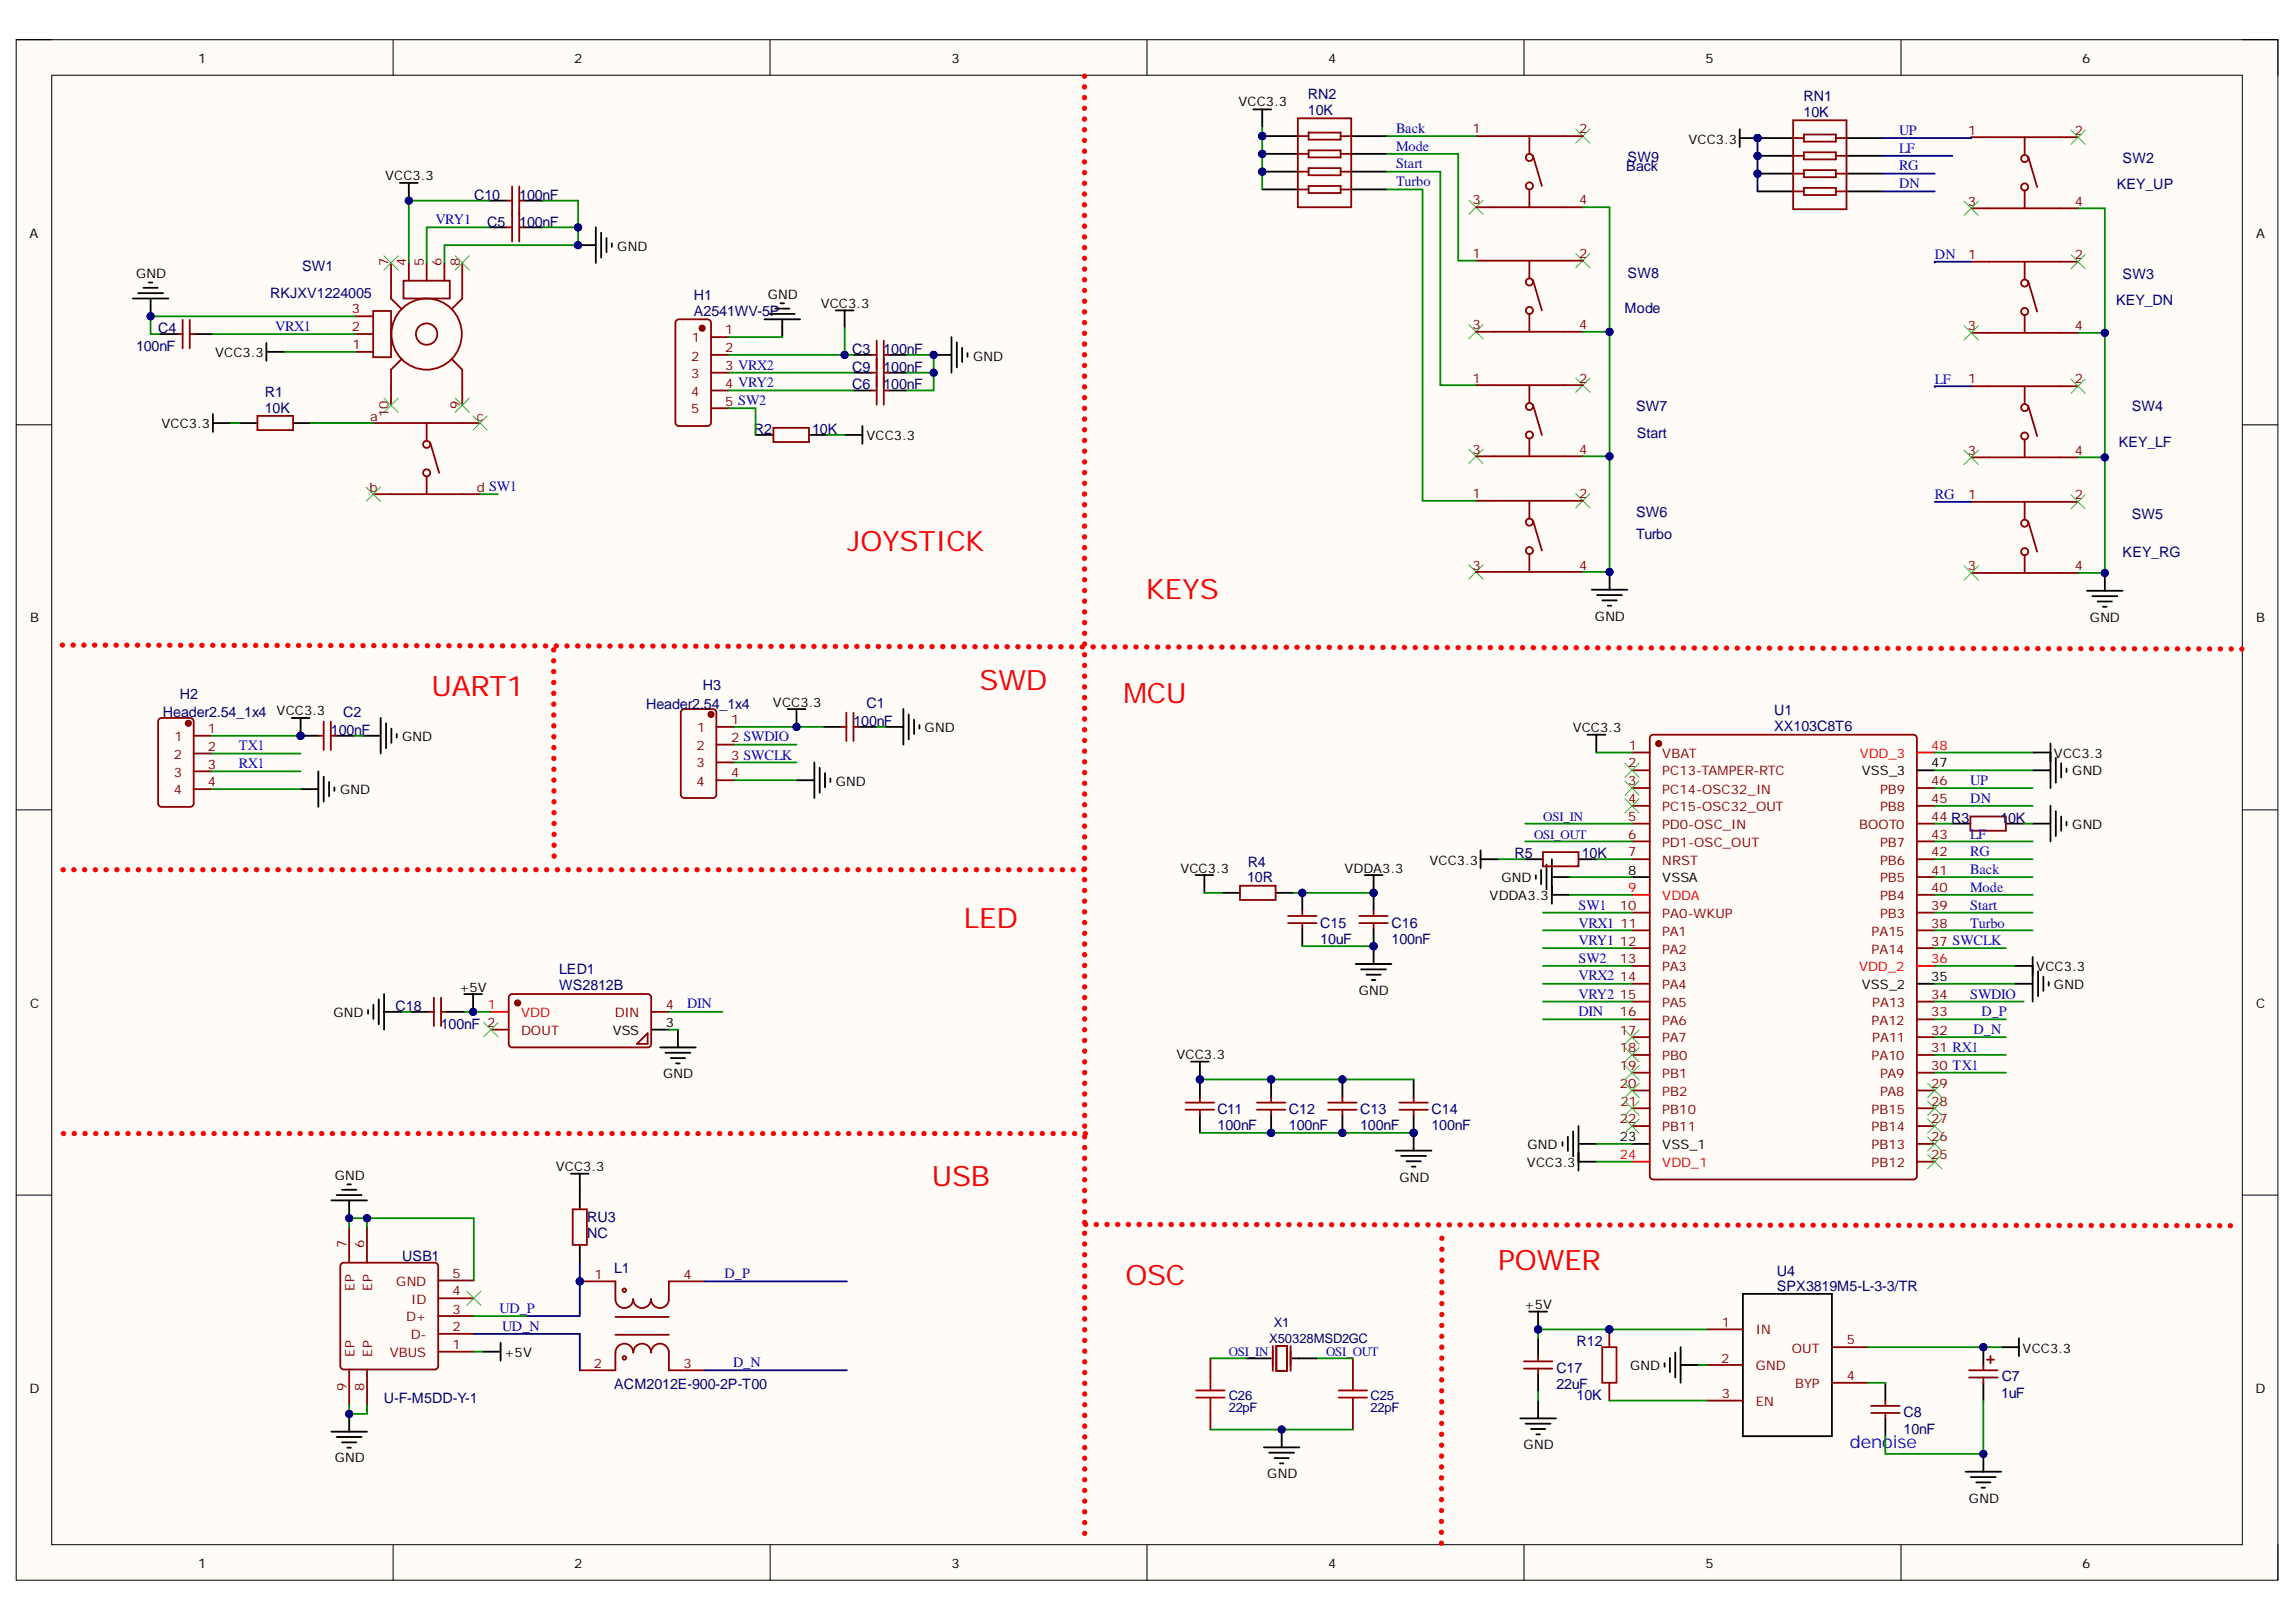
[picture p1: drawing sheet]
<svg xmlns="http://www.w3.org/2000/svg" width="297mm" height="210mm" viewBox="0 0 297 210" stroke-linecap="round" stroke-linejoin="round" font-family="sans-serif">
<defs><g id="words">
<g font-size="3.6" fill="#f00">
<text x="109.6" y="71.3">JOYSTICK</text>
<text x="148.2" y="77.5">KEYS</text>
<text x="126.7" y="89.3">SWD</text>
<text x="55.8" y="90">UART1</text>
<text x="145.3" y="91">MCU</text>
<text x="124.7" y="120.1">LED</text>
<text x="120.6" y="153.4">USB</text>
<text x="145.6" y="166.3">OSC</text>
<text x="193.8" y="164.4">POWER</text>
</g>
<text font-size="2.3" fill="#00f" x="239.3" y="187.4">denoise</text>
<g font-size="1.9" fill="#000080">
<text x="169.2" y="12.8">RN2</text>
<text x="169.2" y="14.9">10K</text>
<text x="233.3" y="13.1">RN1</text>
<text x="233.3" y="15.1">10K</text>
<text x="210.4" y="22.1">Back</text>
<text x="210.6" y="21">SW9</text>
<text x="274.6" y="21.1">SW2</text>
<text x="61.3" y="25.9">C10</text>
<text x="63" y="29.3">C5</text>
<text x="67.2" y="29.3">100nF</text>
<text x="67.2" y="25.9">100nF</text>
<text x="273.9" y="24.5">KEY_UP</text>
<text x="39.1" y="35.1">SW1</text>
<text x="210.6" y="35.9">SW8</text>
<text x="34.9" y="38.5">RKJXV1224005</text>
<text x="89.8" y="38.9">H1</text>
<text x="89.8" y="40.9">A2541WV-5P</text>
<text x="210.1" y="40.6">Mode</text>
<text x="273.8" y="39.5">KEY_DN</text>
<text x="274.6" y="36.1">SW3</text>
<text x="17.6" y="45.4">100nF</text>
<text x="20.5" y="43.1">C4</text>
<text x="110.2" y="45.8">C3</text>
<text x="114.3" y="45.8">100nF</text>
<text x="34.3" y="51.4">R1</text>
<text x="34.3" y="53.4">10K</text>
<text x="110.2" y="50.4">C6</text>
<text x="110.2" y="48.1">C9</text>
<text x="114.3" y="50.4">100nF</text>
<text x="114.3" y="48.1">100nF</text>
<text x="211.7" y="53.2">SW7</text>
<text x="275.8" y="53.2">SW4</text>
<text x="97.5" y="56.2">R2</text>
<text x="105.1" y="56.2">10K</text>
<text x="211.8" y="56.6">Start</text>
<text x="274.1" y="57.9">KEY_LF</text>
<text x="211.7" y="66.9">SW6</text>
<text x="211.7" y="69.7">Turbo</text>
<text x="275.8" y="67.1">SW5</text>
<text x="274.6" y="72.1">KEY_RG</text>
<text x="90.9" y="89.3">H3</text>
<text x="21.1" y="92.8">Header2.54_1x4</text>
<text x="23.3" y="90.4">H2</text>
<text x="42.8" y="95.1">100nF</text>
<text x="44.4" y="92.8">C2</text>
<text x="83.6" y="91.7">Header2.54_1x4</text>
<text x="110.4" y="93.9">100nF</text>
<text x="112.1" y="91.6">C1</text>
<text x="229.5" y="92.6">U1</text>
<text x="229.5" y="94.6">XX103C8T6</text>
<text x="258.8" y="106.5">10K</text>
<text x="161.4" y="112.2">R4</text>
<text x="195.9" y="111.1">R5</text>
<text x="204.6" y="111.1">10K</text>
<text x="161.3" y="114.2">10R</text>
<text x="170.8" y="120">C15</text>
<text x="170.8" y="122.1">10uF</text>
<text x="180" y="120">C16</text>
<text x="180" y="122.1">100nF</text>
<text x="51.2" y="130.8">C18</text>
<text x="72.3" y="126">LED1</text>
<text x="72.3" y="128.1">WS2812B</text>
<text x="57" y="133.1">100nF 2</text>
<text x="157.5" y="144.2">C11</text>
<text x="157.5" y="146.2">100nF</text>
<text x="166.7" y="144.2">C12</text>
<text x="166.7" y="146.2">100nF</text>
<text x="176" y="144.2">C13</text>
<text x="176" y="146.2">100nF</text>
<text x="185.2" y="144.2">C14</text>
<text x="185.2" y="146.2">100nF</text>
<text x="76" y="158.2">RU3</text>
<text x="76" y="160.3">NC</text>
<text x="52" y="163.1">USB1</text>
<text x="79.4" y="164.7">L1</text>
<text x="229.9" y="165.1">U4</text>
<text x="229.9" y="167">SPX3819M5-L-3-3/TR</text>
<text x="79.4" y="179.7">ACM2012E-900-2P-T00</text>
<text x="201.3" y="177.7">C17</text>
<text x="201.3" y="179.8">22uF</text>
<text x="204" y="174.2">R12</text>
<text x="259" y="178.8">C7</text>
<text x="49.7" y="181.6">U-F-M5DD-Y-1</text>
<text x="204" y="181.1">10K</text>
<text x="246.3" y="183.4">C8</text>
<text x="246.3" y="185.5">10nF</text>
<text x="258.9" y="180.9">1uF</text>
</g>
<g font-size="1.9" fill="#00f">
<text x="180.6" y="17.2">Back</text>
<text x="245.7" y="17.5">UP</text>
<text x="180.6" y="21.8">Start</text>
<text x="180.6" y="19.5">Mode</text>
<text x="245.7" y="19.8">LF</text>
<text x="245.7" y="22.1">RG</text>
<text x="56.3" y="29">VRY1</text>
<text x="180.6" y="24.1">Turbo</text>
<text x="245.7" y="24.3">DN</text>
<text x="250.3" y="33.6">DN</text>
<text x="35.6" y="42.9">VRX1</text>
<text x="250.3" y="49.7">LF</text>
<text x="250.3" y="64.6">RG</text>
<text x="30.9" y="97.1">TX1</text>
<text x="30.9" y="99.4">RX1</text>
<text x="254.9" y="101.6">UP</text>
<text x="254.9" y="103.9">DN</text>
<text x="254.9" y="108.5">LF</text>
<text x="254.9" y="110.8">RG</text>
<text x="254.9" y="113.1">Back</text>
<text x="204.2" y="117.7">SW1</text>
<text x="254.9" y="115.4">Mode</text>
<text x="254.9" y="117.7">Start</text>
<text x="204.2" y="120">VRX1</text>
<text x="204.2" y="122.3">VRY1</text>
<text x="204.2" y="124.6">SW2</text>
<text x="254.9" y="120">Turbo</text>
<text x="88.9" y="130.5">DIN</text>
<text x="204.2" y="126.9">VRX2</text>
<text x="204.2" y="129.2">VRY2</text>
<text x="204.2" y="131.5">DIN</text>
<text x="254.9" y="129.2">SWDIO</text>
<text x="256.3" y="131.5">D_P</text>
<text x="255.3" y="133.8">D_N</text>
<text x="93.7" y="165.4">D_P</text>
<text x="64.6" y="169.9">UD_P</text>
<text x="65" y="172.2">UD_N</text>
<text x="94.8" y="176.9">D_N</text>
</g>
<g font-size="1.7">
<text x="25.6" y="8.1">1</text>
<text x="74.3" y="8.1">2</text>
<text x="123.1" y="8.1">3</text>
<text x="171.8" y="8.1">4</text>
<text x="220.6" y="8.1">5</text>
<text x="269.4" y="8.1">6</text>
<text x="160.2" y="13.8">VCC3.3</text>
<text x="49.8" y="23.3">VCC3.3</text>
<text x="218.4" y="18.6">VCC3.3</text>
<text x="3.8" y="30.8">A</text>
<text x="79.9" y="32.5">GND</text>
<text x="291.9" y="30.8">A</text>
<text x="17.6" y="36">GND</text>
<text x="99.3" y="38.7">GND</text>
<text x="106.2" y="39.8">VCC3.3</text>
<text x="27.8" y="46.2">VCC3.3</text>
<text x="125.9" y="46.7">GND</text>
<text x="20.9" y="55.4">VCC3.3</text>
<text x="112.1" y="57">VCC3.3</text>
<text x="3.9" y="80.6">B</text>
<text x="206.3" y="80.4">GND</text>
<text x="270.4" y="80.5">GND</text>
<text x="291.9" y="80.6">B</text>
<text x="35.8" y="92.6">VCC3.3</text>
<text x="52" y="95.9">GND</text>
<text x="100" y="91.5">VCC3.3</text>
<text x="119.6" y="94.8">GND</text>
<text x="203.5" y="94.8">VCC3.3</text>
<text x="108.1" y="101.7">GND</text>
<text x="240.9" y="100.3">VSS_3</text>
<text x="249.8" y="99.3">47</text>
<text x="265.7" y="98">VCC3.3</text>
<text x="268.1" y="100.3">GND</text>
<text x="44" y="102.8">GND</text>
<text x="268.1" y="107.3">GND</text>
<text x="152.7" y="112.9">VCC3.3</text>
<text x="173.9" y="112.9">VDDA3.3</text>
<text x="184.9" y="111.9">VCC3.3</text>
<text x="210.7" y="113.2">8</text>
<text x="192.7" y="116.5">VDDA3.3</text>
<text x="194.2" y="114.2">GND</text>
<text x="215.1" y="114.2">VSSA</text>
<text x="263.4" y="125.7">VCC3.3</text>
<text x="3.9" y="130.4">C</text>
<text x="43.1" y="131.6">GND</text>
<text x="59.4" y="128.3">+5V</text>
<text x="175.8" y="128.8">GND</text>
<text x="240.9" y="128">VSS_2</text>
<text x="249.8" y="127">35</text>
<text x="265.7" y="128">GND</text>
<text x="291.9" y="130.4">C</text>
<text x="79.3" y="134">VSS</text>
<text x="86.1" y="132.9">3</text>
<text x="152.2" y="137">VCC3.3</text>
<text x="85.8" y="139.6">GND</text>
<text x="197.6" y="148.7">GND</text>
<text x="209.6" y="147.7">23</text>
<text x="215.1" y="148.7">VSS_1</text>
<text x="43.3" y="152.7">GND</text>
<text x="71.9" y="151.6">VCC3.3</text>
<text x="181" y="152.9">GND</text>
<text x="197.5" y="151.1">VCC3.3</text>
<text x="197.2" y="169.4">+5V</text>
<text x="65.2" y="175.6">+5V</text>
<text x="210.9" y="177.3">GND</text>
<text x="261.7" y="175.1">VCC3.3</text>
<text x="3.8" y="180.3">D</text>
<text x="291.8" y="180.3">D</text>
<text x="43.3" y="189.3">GND</text>
<text x="164" y="191.3">GND</text>
<text x="197.1" y="187.6">GND</text>
<text x="254.7" y="194.5">GND</text>
<text x="25.6" y="202.9">1</text>
<text x="74.3" y="202.9">2</text>
<text x="123.1" y="202.9">3</text>
<text x="171.8" y="202.9">4</text>
<text x="220.6" y="202.9">5</text>
<text x="269.4" y="202.9">6</text>
</g>
<g font-size="1.7" fill="#800">
<text x="190.5" y="17.2">1</text>
<text x="204.3" y="17.2">2</text>
<text x="254.6" y="17.4">1</text>
<text x="268.4" y="17.4">2</text>
<text x="190.5" y="26.5">3</text>
<text x="204.3" y="26.5">4</text>
<text x="254.6" y="26.6">3</text>
<text x="268.4" y="26.6">4</text>
<text x="50.3" y="34.5" transform="rotate(-90 50.3 34.5)">7</text>
<text x="52.5" y="34.5" transform="rotate(-90 52.5 34.5)">4</text>
<text x="54.8" y="34.5" transform="rotate(-90 54.8 34.5)">5</text>
<text x="57.1" y="34.5" transform="rotate(-90 57.1 34.5)">6</text>
<text x="59.5" y="34.5" transform="rotate(-90 59.5 34.5)">8</text>
<text x="190.5" y="33.4">1</text>
<text x="204.3" y="33.4">2</text>
<text x="254.6" y="33.6">1</text>
<text x="268.4" y="33.6">2</text>
<text x="45.5" y="40.6">3</text>
<text x="45.5" y="42.9">2</text>
<text x="45.6" y="45.2">1</text>
<text x="89.4" y="46.7">2</text>
<text x="89.5" y="44.3">1</text>
<text x="93.8" y="43.3">1</text>
<text x="93.8" y="45.6">2</text>
<text x="93.8" y="47.9">3 VRX2</text>
<text x="190.5" y="42.6">3</text>
<text x="204.3" y="42.6">4</text>
<text x="254.6" y="42.8">3</text>
<text x="268.4" y="42.8">4</text>
<text x="59.5" y="52.9" transform="rotate(-90 59.5 52.9)">9</text>
<text x="89.4" y="48.9">3</text>
<text x="89.4" y="51.2">4</text>
<text x="89.4" y="53.5">5</text>
<text x="93.8" y="50.2">4 VRY2</text>
<text x="93.8" y="52.5">5 SW2</text>
<text x="190.5" y="49.5">1</text>
<text x="204.3" y="49.5">2</text>
<text x="254.6" y="49.6">1</text>
<text x="268.4" y="49.6">2</text>
<text x="47.9" y="54.4">a</text>
<text x="50.3" y="54" transform="rotate(-90 50.3 54)">10</text>
<text x="61.7" y="54.4">c</text>
<text x="190.5" y="58.7">3</text>
<text x="204.3" y="58.7">4</text>
<text x="254.6" y="58.8">3</text>
<text x="268.4" y="58.8">4</text>
<text x="47.8" y="63.6">b</text>
<text x="61.7" y="63.6">d SW1</text>
<text x="190.5" y="64.5">1</text>
<text x="204.3" y="64.5">2</text>
<text x="254.6" y="64.6">1</text>
<text x="268.4" y="64.6">2</text>
<text x="190.5" y="73.7">3</text>
<text x="204.3" y="73.7">4</text>
<text x="254.6" y="73.8">3</text>
<text x="268.4" y="73.8">4</text>
<text x="22.6" y="95.9">1</text>
<text x="26.9" y="94.8">1</text>
<text x="90.2" y="94.8">1</text>
<text x="94.6" y="93.7">1</text>
<text x="22.5" y="98.2">2</text>
<text x="22.5" y="100.5">3</text>
<text x="26.9" y="97.2">2</text>
<text x="26.9" y="99.5">3</text>
<text x="26.9" y="101.8">4</text>
<text x="90.1" y="97">2</text>
<text x="90.1" y="99.3">3</text>
<text x="90.1" y="101.7">4</text>
<text x="94.6" y="96">2 SWDIO</text>
<text x="94.6" y="98.3">3 SWCLK</text>
<text x="94.6" y="100.6">4</text>
<text x="210.7" y="99.3">2</text>
<text x="210.7" y="101.6">3</text>
<text x="210.7" y="97">1</text>
<text x="215.1" y="98">VBAT</text>
<text x="215.1" y="100.3">PC13-TAMPER-RTC</text>
<text x="249.8" y="101.6">46</text>
<text x="22.5" y="102.8">4</text>
<text x="210.7" y="104">4</text>
<text x="210.7" y="106.2">5</text>
<text x="215.1" y="102.7">PC14-OSC32_IN</text>
<text x="215.1" y="105">PC15-OSC32_OUT</text>
<text x="215.1" y="107.3">PD0-OSC_IN</text>
<text x="240.5" y="107.3">BOOT0</text>
<text x="243.2" y="105">PB8</text>
<text x="243.2" y="102.7">PB9</text>
<text x="249.8" y="106.2">44 R3</text>
<text x="249.8" y="104">45</text>
<text x="210.7" y="108.5">6</text>
<text x="210.7" y="110.8">7</text>
<text x="215.1" y="109.5">PD1-OSC_OUT</text>
<text x="215.1" y="111.9">NRST</text>
<text x="243.2" y="111.9">PB6</text>
<text x="243.2" y="109.5">PB7</text>
<text x="249.8" y="113.2">41</text>
<text x="249.8" y="110.8">42</text>
<text x="249.8" y="108.5">43</text>
<text x="209.6" y="117.7">10</text>
<text x="215.1" y="118.8">PA0-WKUP</text>
<text x="243.2" y="118.8">PB3</text>
<text x="243.2" y="116.5">PB4</text>
<text x="243.2" y="114.2">PB5</text>
<text x="249.8" y="117.7">39</text>
<text x="249.8" y="115.5">40</text>
<text x="209.6" y="122.4">12</text>
<text x="209.6" y="124.7">13</text>
<text x="209.6" y="120">11</text>
<text x="215.1" y="121.1">PA1</text>
<text x="215.1" y="123.4">PA2</text>
<text x="215.1" y="125.7">PA3</text>
<text x="242.1" y="123.4">PA14</text>
<text x="242.1" y="121.1">PA15</text>
<text x="249.8" y="122.4">37 SWCLK</text>
<text x="249.8" y="120">38</text>
<text x="79.5" y="131.6">DIN</text>
<text x="86.1" y="130.6">4</text>
<text x="209.6" y="127">14</text>
<text x="209.6" y="129.2">15</text>
<text x="209.6" y="131.5">16</text>
<text x="215.1" y="128">PA4</text>
<text x="215.1" y="130.3">PA5</text>
<text x="242.2" y="130.3">PA13</text>
<text x="249.8" y="131.5">33</text>
<text x="249.8" y="129.2">34</text>
<text x="67.4" y="134">DOUT</text>
<text x="209.6" y="133.9">17</text>
<text x="209.6" y="136.2">18</text>
<text x="215.1" y="132.6">PA6</text>
<text x="215.1" y="134.9">PA7</text>
<text x="215.1" y="137.2">PB0</text>
<text x="242.1" y="137.2">PA10</text>
<text x="242.1" y="132.6">PA12</text>
<text x="242.2" y="134.9">PA11</text>
<text x="249.8" y="136.2">31 RX1</text>
<text x="249.8" y="133.9">32</text>
<text x="209.6" y="138.5">19</text>
<text x="209.6" y="140.7">20</text>
<text x="209.6" y="143.1">21</text>
<text x="215.1" y="139.5">PB1</text>
<text x="215.1" y="141.8">PB2</text>
<text x="243.2" y="141.8">PA8</text>
<text x="243.2" y="139.5">PA9</text>
<text x="249.8" y="143.1">28</text>
<text x="249.8" y="140.7">29</text>
<text x="249.8" y="138.5">30 TX1</text>
<text x="209.6" y="145.4">22</text>
<text x="215.1" y="144.1">PB10</text>
<text x="215.1" y="146.4">PB11</text>
<text x="242.1" y="148.7">PB13</text>
<text x="242.1" y="146.4">PB14</text>
<text x="242.1" y="144.1">PB15</text>
<text x="249.8" y="150">25</text>
<text x="249.8" y="147.7">26</text>
<text x="249.8" y="145.4">27</text>
<text x="242.1" y="151.1">PB12</text>
<text x="44.8" y="161.5" transform="rotate(-90 44.8 161.5)">7</text>
<text x="47.1" y="161.5" transform="rotate(-90 47.1 161.5)">6</text>
<text x="45.9" y="167" transform="rotate(-90 45.9 167)">EP</text>
<text x="48.1" y="167" transform="rotate(-90 48.1 167)">EP</text>
<text x="51.3" y="166.4">GND</text>
<text x="58.5" y="167.6">4</text>
<text x="58.5" y="165.3">5</text>
<text x="76.9" y="165.5">1</text>
<text x="88.4" y="165.5">4</text>
<text x="52.5" y="171">D+</text>
<text x="53.1" y="173.3">D-</text>
<text x="53.2" y="168.7">ID</text>
<text x="58.5" y="172.3">2</text>
<text x="58.5" y="170">3</text>
<text x="222.8" y="171.7">1</text>
<text x="227.2" y="172.7">IN</text>
<text x="238.9" y="174">5</text>
<text x="45.9" y="175.6" transform="rotate(-90 45.9 175.6)">EP</text>
<text x="48.1" y="175.6" transform="rotate(-90 48.1 175.6)">EP</text>
<text x="50.4" y="175.6">VBUS</text>
<text x="58.5" y="174.6">1</text>
<text x="76.8" y="177">2</text>
<text x="88.4" y="177">3</text>
<text x="222.7" y="176.3">2</text>
<text x="227.2" y="177.3">GND</text>
<text x="231.8" y="175.1">OUT</text>
<text x="232.2" y="179.6">BYP</text>
<text x="238.9" y="178.6">4</text>
<text x="44.8" y="180" transform="rotate(-90 44.8 180)">9</text>
<text x="47.1" y="180" transform="rotate(-90 47.1 180)">8</text>
<text x="222.8" y="180.9">3</text>
<text x="227.2" y="181.9">EN</text>
</g>
<g font-size="1.7" fill="#f00">
<text x="240.6" y="98">VDD_3</text>
<text x="249.8" y="97">48</text>
<text x="210.7" y="115.5">9</text>
<text x="215.1" y="116.5">VDDA</text>
<text x="240.5" y="125.7">VDD_2</text>
<text x="249.8" y="124.7">36</text>
<text x="63.1" y="130.6">1</text>
<text x="67.4" y="131.6">VDD</text>
<text x="209.6" y="150">24</text>
<text x="215.1" y="151.1">VDD_1</text>
</g>
<g font-size="1.7" fill="#00f">
<text x="199.7" y="106.2">OSI_IN</text>
<text x="198.5" y="108.5">OSI_OUT</text>
<text x="159" y="175.5">OSI_IN</text>
<text x="171.6" y="175.5">OSI_OUT</text>
</g>
<g font-size="1.7" fill="#000080">
<text x="164.2" y="173.8">X50328MSD2GC</text>
<text x="164.8" y="171.7">X1</text>
<text x="159" y="181.1">C26</text>
<text x="159" y="182.7">22pF</text>
<text x="177.3" y="181.1">C25</text>
<text x="177.3" y="182.7">22pF</text>
</g>
</g></defs>
<path d="M2.1 5.1h292.6v199.4h-292.6z" fill-rule="evenodd" fill="#fffcf8"/>
<path d="M2.1 5.1h292.6v199.4h-292.6z" fill="none" stroke="#000" stroke-width=".13"/>
<path d="M6.7 9.7h283.4v190.2h-283.4z" fill-rule="evenodd" fill="#fffcf8"/>
<g fill="none" stroke="#000" stroke-width=".13">
<path d="M2.1 5.1h4.6M6.7 9.7h283.4v190.2h-283.4zM50.9 5.1v4.6M99.6 5.1v4.6M148.4 5.1v4.6M197.2 5.1v4.6M245.9 5.1v4.6M290.1 5.1h4.6v4.6M2.1 55h4.6M290.1 55h4.6M2.1 104.8h4.6M290.1 104.8h4.6"/>
<path d="M2.1 154.7h4.6M290.1 154.7h4.6M50.9 199.9v4.6M99.6 199.9v4.6M148.4 199.9v4.6M197.2 199.9v4.6M245.9 199.9v4.6M294.7 199.9v4.6"/>
</g>
<g fill="none" stroke="#800" stroke-width=".23">
<path d="M50.6 34v4.6l1.4 1.4M52.2 36.3h6v2.3h-6zM52.9 34v2.3M55.2 34v2.3M57.5 34v2.3M59.8 34v4.6l-1.4 1.4M46 45.5h2.3M46 43.2h2.3M46 40.9h2.3M48.3 40.2h2.3v6h-2.3zM48.3 54.7h13.8M52 46.5l-1.4 1.3v4.6"/>
<path d="M55.2 54.7v2.3M55.7 57.3l1.1 3.9M58.4 46.5l1.4 1.3v4.6M48.3 64h13.8M55.2 61.6v2.4M197.2 177.1h3.6M197.2 176.2h3.6M199 175.5v.7M199 177.1v.7M242.1 182.9h3.7M242.1 181.9h3.7M243.9 181.2v.7"/>
<path d="M243.9 182.9v.7"/>
<circle cx="55.2" cy="43.2" r="1.38"/>
<circle cx="55.2" cy="57.5" r=".46"/>
<circle cx="55.2" cy="43.2" r="4.6"/>
<circle cx="55.2" cy="61.2" r=".46"/>
</g>
<g fill="none" stroke="#000" stroke-width=".23">
<path d="M199 173.2v2.3M199 177.8v2.3M243.9 178.9v2.3M196.7 183.6h4.6M197.4 184.2h3.2M198.1 184.9h1.8M198.8 185.6h.4M199 181.2v2.4M243.9 183.6v2.3M254.3 190.5h4.6M255 191.2h3.2M255.7 191.8h1.8"/>
<path d="M256.4 192.5h.4M256.6 188.1v2.4"/>
</g>
<circle cx="256.6" cy="188.2" r=".46" fill="#000080"/>
<circle cx="256.6" cy="188.2" r=".46" fill="none" stroke="#000080" stroke-width=".13"/>
<circle cx="256.6" cy="174.3" r=".46" fill="#000080"/>
<circle cx="256.6" cy="174.3" r=".46" fill="none" stroke="#000080" stroke-width=".13"/>
<path d="M254.7 177.3h3.7M254.7 178.3h3.7" fill="none" stroke="#800" stroke-width=".23"/>
<path d="M256.6 174.3v2.3" fill="none" stroke="#000" stroke-width=".23"/>
<circle cx="256.6" cy="174.3" r=".46" fill="#000080"/>
<circle cx="256.6" cy="174.3" r=".46" fill="none" stroke="#000080" stroke-width=".13"/>
<path d="M256.6 178.9v2.3M258.9 174.3h2.3M261.2 173.2v2.3" fill="none" stroke="#000" stroke-width=".23"/>
<path d="M256.6 176.6v.7M256.6 178.3v.6M257 176h1M257.5 175.5v.9" fill="none" stroke="#800" stroke-width=".23"/>
<circle cx="208.2" cy="172" r=".46" fill="#000080"/>
<circle cx="208.2" cy="172" r=".46" fill="none" stroke="#000080" stroke-width=".13"/>
<path d="M207.3 174.3h1.8v4.6h-1.8z" fill="none" stroke="#a00000" stroke-width=".23"/>
<path d="M208.2 172v2.3" fill="none" stroke="#800" stroke-width=".23"/>
<circle cx="208.2" cy="172" r=".46" fill="#000080"/>
<circle cx="208.2" cy="172" r=".46" fill="none" stroke="#000080" stroke-width=".13"/>
<path d="M208.2 178.9v2.3" fill="none" stroke="#800" stroke-width=".23"/>
<path d="M197.8 169.7h2.3M199 169.7v2.3M215.3 176.4v.5M216 175.7v1.9M216.7 175v3.3M217.4 174.3v4.6M217.4 176.6h2.3" fill="none" stroke="#000" stroke-width=".23"/>
<circle cx="199" cy="172" r=".46" fill="#000080"/>
<circle cx="199" cy="172" r=".46" fill="none" stroke="#000080" stroke-width=".13"/>
<path d="M17.2 38.6h4.6M17.9 37.9h3.2M18.6 37.2h1.8M19.3 36.6h.4M19.5 38.6v2.3M225.5 167.4h11.5v18.5h-11.5z" fill="none" stroke="#000" stroke-width=".23"/>
<path d="M220.9 172h4.6M220.9 176.6h4.6M237 178.9h4.6M237 174.3h4.6M220.9 181.2h4.6" fill="none" stroke="#800" stroke-width=".23"/>
<circle cx="19.5" cy="40.9" r=".46" fill="#000080"/>
<circle cx="19.5" cy="40.9" r=".46" fill="none" stroke="#000080" stroke-width=".13"/>
<path d="M74.8 31.7h2.3M77.1 29.4v4.6M77.8 30.1v3.2M78.5 30.8v1.8M79.2 31.5v.5" fill="none" stroke="#000" stroke-width=".23"/>
<circle cx="74.8" cy="31.7" r=".46" fill="#000080"/>
<circle cx="74.8" cy="31.7" r=".46" fill="none" stroke="#000080" stroke-width=".13"/>
<path d="M213.5 95.3l.4-.2h33.6l.4 .2 .1 56.9-.2 .4h-33.9l-.4-.2z" fill="none" stroke="#800" stroke-width=".23"/>
<circle cx="214.6" cy="96.2" r=".35" fill="#800"/>
<g fill="none" stroke="#800" stroke-width=".23">
<path d="M33.3 53.8h4.6v1.9h-4.6zM87.4 41.6l.4-.3h3.7l.4 .3 .1 13.1-.2 .4h-4l-.4-.2zM211.1 97.4h2.3M211.1 99.7h2.3M211.1 102h2.3M211.1 104.3h2.3M211.1 106.6h2.3M211.1 108.9h2.3M211.1 111.2h2.3M211.1 118.1h2.3M248 102h2.3M248 104.3h2.3"/>
<path d="M248 106.6h2.3M248 108.9h2.3M248 111.2h2.3M248 118.1h2.3M248 115.8h2.3M248 113.5h2.3M211.1 120.4h2.3M211.1 122.7h2.3M211.1 125h2.3M211.1 127.3h2.3M211.1 129.6h2.3M211.1 131.9h2.3"/>
<path d="M211.1 134.2h2.3M211.1 136.5h2.3M211.1 138.8h2.3M248 120.4h2.3M248 122.7h2.3M248 129.6h2.3M248 131.9h2.3M248 134.2h2.3M248 136.5h2.3M248 138.8h2.3M211.1 141.1h2.3M211.1 143.4h2.3"/>
<path d="M211.1 145.7h2.3M248 141.1h2.3M248 143.4h2.3M248 145.7h2.3M248 150.3h2.3M248 148h2.3"/>
<circle cx="214.6" cy="96.2" r=".35"/>
</g>
<path d="M31 54.7h2.3M37.9 54.7h2.3M248 99.7h2.3M211.1 113.5h2.3M248 127.3h2.3M211.1 148h2.3" fill="none" stroke="#000" stroke-width=".23"/>
<path d="M248 97.4h2.3M211.1 115.8h2.3M248 125h2.3M211.1 150.3h2.3" fill="none" stroke="#f00" stroke-width=".23"/>
<circle cx="90.8" cy="42.5" r=".35" fill="#800"/>
<g fill="none" stroke="#800" stroke-width=".23">
<path d="M255 17.8h13.8M261.9 17.8v2.2M255 27h13.8M255 33.9h13.8M261.9 24.7v2.3M261.9 33.9v2.3M262.4 20.3l1.2 3.9M262.4 36.4l1.2 3.9M92 43.6h2.3M92 45.9h2.3M92 48.2h2.3M92 50.5h2.3"/>
<path d="M92 52.8h2.3M255 43.1h13.8M255 59.2h13.8M255 50h13.8M261.9 40.8v2.3M261.9 50v2.3M261.9 56.9v2.3M262.4 52.5l1.2 3.9M255 74.1h13.8M255 64.9h13.8M261.9 64.9v2.3M261.9 71.9v2.2"/>
<path d="M262.4 67.5l1.2 3.9"/>
<circle cx="261.9" cy="36.6" r=".46"/>
<circle cx="261.9" cy="24.2" r=".46"/>
<circle cx="261.9" cy="20.5" r=".46"/>
<circle cx="90.8" cy="42.5" r=".35"/>
<circle cx="261.9" cy="56.4" r=".46"/>
<circle cx="261.9" cy="40.3" r=".46"/>
<circle cx="261.9" cy="52.7" r=".46"/>
<circle cx="261.9" cy="67.7" r=".46"/>
<circle cx="261.9" cy="71.4" r=".46"/>
</g>
<path d="M100.3 39.9h1.8M101 39.3h.4M98.9 41.3h4.6M99.6 40.6h3.2M101.2 41.3v2.3" fill="none" stroke="#000" stroke-width=".23"/>
<circle cx="227.4" cy="17.9" r=".46" fill="#000080"/>
<circle cx="227.4" cy="17.9" r=".46" fill="none" stroke="#000080" stroke-width=".13"/>
<circle cx="227.4" cy="20.2" r=".46" fill="#000080"/>
<circle cx="227.4" cy="20.2" r=".46" fill="none" stroke="#000080" stroke-width=".13"/>
<circle cx="227.4" cy="22.5" r=".46" fill="#000080"/>
<circle cx="227.4" cy="22.5" r=".46" fill="none" stroke="#000080" stroke-width=".13"/>
<path d="M227.4 17.9h4.6M238.9 17.9h4.6M238.9 24.8h4.6M238.9 22.5h4.6M238.9 20.2h4.6" fill="none" stroke="#000" stroke-width=".23"/>
<circle cx="227.4" cy="17.9" r=".46" fill="#000080"/>
<circle cx="227.4" cy="17.9" r=".46" fill="none" stroke="#000080" stroke-width=".13"/>
<path d="M227.4 20.2h4.6" fill="none" stroke="#000" stroke-width=".23"/>
<circle cx="227.4" cy="20.2" r=".46" fill="#000080"/>
<circle cx="227.4" cy="20.2" r=".46" fill="none" stroke="#000080" stroke-width=".13"/>
<path d="M227.4 22.5h4.6" fill="none" stroke="#000" stroke-width=".23"/>
<circle cx="227.4" cy="22.5" r=".46" fill="#000080"/>
<circle cx="227.4" cy="22.5" r=".46" fill="none" stroke="#000080" stroke-width=".13"/>
<path d="M225.1 16.7v2.3M225.1 17.9h2.3M227.4 24.8h4.6" fill="none" stroke="#000" stroke-width=".23"/>
<g fill="none" stroke="#800" stroke-width=".23">
<path d="M232 17.9h1.4M232 15.6h6.9v11.5h-6.9zM233.4 17.4h4.1v.9h-4.1zM233.4 19.7h4.1v.9h-4.1zM237.5 17.9h1.4M232 24.8h1.4M232 20.2h1.4M232 22.5h1.4M233.4 24.3h4.1v.9h-4.1zM233.4 22h4.1v.9h-4.1zM237.5 24.8h1.4M237.5 20.2h1.4"/>
<path d="M237.5 22.5h1.4"/>
</g>
<circle cx="227.4" cy="17.9" r=".46" fill="#000080"/>
<circle cx="227.4" cy="17.9" r=".46" fill="none" stroke="#000080" stroke-width=".13"/>
<path d="M270 76.5h4.6M270.7 77.1h3.2M271.4 77.8h1.8M272.1 78.5h.4M272.3 74.1v2.4" fill="none" stroke="#000" stroke-width=".23"/>
<circle cx="272.3" cy="74.2" r=".46" fill="#000080"/>
<circle cx="272.3" cy="74.2" r=".46" fill="none" stroke="#000080" stroke-width=".13"/>
<g fill="none" stroke="#3c3" stroke-width=".13">
<path d="M267.9 16.8l1.9 1.9M269.8 16.8l-1.9 1.9M254.1 26l1.8 1.9M255.9 26l-1.8 1.9M267.9 33l1.9 1.8M269.8 33l-1.9 1.8M254.1 42.2l1.8 1.8M254.1 58.3l1.8 1.8M255.9 42.2l-1.8 1.8M255.9 58.3l-1.8 1.8M267.9 49.1l1.9 1.8M269.8 49.1l-1.9 1.8"/>
<path d="M254.1 73.2l1.8 1.9M255.9 73.2l-1.8 1.9M267.9 64l1.9 1.9M269.8 64l-1.9 1.9"/>
</g>
<path d="M97.8 56.3h2.3M104.7 56.3h2.3" fill="none" stroke="#000" stroke-width=".23"/>
<path d="M100.1 55.4h4.6v1.8h-4.6zM20.5 93.1l.4-.2h3.7l.4 .2 .1 10.9-.3 .4h-3.9l-.4-.2z" fill="none" stroke="#800" stroke-width=".23"/>
<circle cx="24.4" cy="93.6" r=".35" fill="#800"/>
<g fill="none" stroke="#800" stroke-width=".23">
<path d="M25.1 95.2h2.3M25.1 97.5h2.3M25.1 99.8h2.3M88.1 92l.4-.2h3.7l.4 .2 .1 10.8-.2 .4-4 .1-.4-.3zM25.1 102.1h2.3"/>
<circle cx="24.4" cy="93.6" r=".35"/>
</g>
<circle cx="92" cy="92.5" r=".35" fill="#800"/>
<g fill="none" stroke="#800" stroke-width=".23">
<path d="M92.7 94.1h2.3M92.7 96.4h2.3M92.7 98.7h2.3M92.7 101h2.3"/>
<circle cx="92" cy="92.5" r=".35"/>
</g>
<g fill="none" stroke="#3c3" stroke-width=".13">
<path d="M203.9 16.7l1.8 1.8M205.7 16.7l-1.8 1.8M190 25.9l1.9 1.8M191.9 25.9l-1.9 1.8M203.9 32.8l1.8 1.9M205.7 32.8l-1.8 1.9M190 58.1l1.9 1.9M190 42l1.9 1.9M191.9 58.1l-1.9 1.9M191.9 42l-1.9 1.9M203.9 48.9l1.8 1.9M205.7 48.9l-1.8 1.9"/>
<path d="M190 73.1l1.9 1.8M191.9 73.1l-1.9 1.8M203.9 63.9l1.8 1.8M205.7 63.9l-1.8 1.8"/>
</g>
<path d="M205.9 76.3h4.6M206.6 77h3.2M207.3 77.7h1.9M208 78.4h.5M208.2 74v2.3" fill="none" stroke="#000" stroke-width=".23"/>
<circle cx="208.2" cy="74" r=".46" fill="#000080"/>
<circle cx="208.2" cy="74" r=".46" fill="none" stroke="#000080" stroke-width=".13"/>
<path d="M162.1 14.2h2.4M163.3 14.2v2.3" fill="none" stroke="#000" stroke-width=".23"/>
<circle cx="163.3" cy="17.6" r=".46" fill="#000080"/>
<circle cx="163.3" cy="17.6" r=".46" fill="none" stroke="#000080" stroke-width=".13"/>
<circle cx="163.3" cy="19.9" r=".46" fill="#000080"/>
<circle cx="163.3" cy="19.9" r=".46" fill="none" stroke="#000080" stroke-width=".13"/>
<circle cx="163.3" cy="22.2" r=".46" fill="#000080"/>
<circle cx="163.3" cy="22.2" r=".46" fill="none" stroke="#000080" stroke-width=".13"/>
<path d="M163.3 17.6h4.6M174.8 19.9h4.6M174.8 17.6h4.6M174.8 24.5h4.6M174.8 22.2h4.6" fill="none" stroke="#000" stroke-width=".23"/>
<circle cx="163.3" cy="17.6" r=".46" fill="#000080"/>
<circle cx="163.3" cy="17.6" r=".46" fill="none" stroke="#000080" stroke-width=".13"/>
<path d="M163.3 19.9h4.6" fill="none" stroke="#000" stroke-width=".23"/>
<circle cx="163.3" cy="19.9" r=".46" fill="#000080"/>
<circle cx="163.3" cy="19.9" r=".46" fill="none" stroke="#000080" stroke-width=".13"/>
<path d="M163.3 22.2h4.6" fill="none" stroke="#000" stroke-width=".23"/>
<circle cx="163.3" cy="22.2" r=".46" fill="#000080"/>
<circle cx="163.3" cy="22.2" r=".46" fill="none" stroke="#000080" stroke-width=".13"/>
<path d="M163.3 24.5h4.6M42.9 185.3h4.6M43.6 186h3.2M44.3 186.7h1.8M44.9 187.3h.5M45.2 183v2.3" fill="none" stroke="#000" stroke-width=".23"/>
<g fill="none" stroke="#800" stroke-width=".23">
<path d="M167.9 17.6h1.4M167.9 15.3v11.5M167.9 19.9h1.4M167.9 15.3h6.9v11.5h-6.9M169.3 17.1l4.1 .1v.9h-4.1zM169.3 19.5v.9h4.1v-.9h-4.1M173.4 17.6h1.4M173.4 19.9h1.4M191 17.6h13.8M197.9 17.6v2.3M167.9 24.5h1.4M167.9 22.2h1.4"/>
<path d="M169.3 21.8h4.1v.9h-4.1zM169.3 24.1h4.1v.9h-4.1zM173.4 24.5h1.4M173.4 22.2h1.4M191 26.8h13.8M191 33.7h13.8M197.9 24.5v2.3M197.9 33.7v2.3M198.3 36.3l1.2 3.9M198.3 20.1l1.2 4M191 59h13.8M191 49.8h13.8"/>
<path d="M191 42.9h13.8M197.9 40.6v2.3M197.9 49.8v2.3M197.9 56.7v2.3M198.3 52.4l1.2 3.9M191 74h13.8M191 64.8h13.8M197.9 64.8v2.3M197.9 71.7v2.3M198.3 67.3l1.2 4M45.2 158.8v4.6M47.5 158.8v4.6"/>
<path d="M44.2 163.5l12-.1 .4 .2 .1 13.2-.2 .4h-12l-.4-.2-.1-13.1zM45.2 177.2v4.6M47.5 177.2v4.6M56.7 174.9h4.6M56.7 172.6h4.6M56.7 170.3h4.6M56.7 168h4.6M56.7 165.7h4.6"/>
<circle cx="197.9" cy="24.1" r=".46"/>
<circle cx="197.9" cy="20.4" r=".46"/>
<circle cx="197.9" cy="36.5" r=".46"/>
<circle cx="197.9" cy="56.3" r=".46"/>
<circle cx="197.9" cy="40.2" r=".46"/>
<circle cx="197.9" cy="52.6" r=".46"/>
<circle cx="197.9" cy="71.2" r=".46"/>
<circle cx="197.9" cy="67.6" r=".46"/>
</g>
<circle cx="45.2" cy="183" r=".46" fill="#000080"/>
<circle cx="45.2" cy="183" r=".46" fill="none" stroke="#000080" stroke-width=".13"/>
<path d="M42.9 155.3h4.6M43.6 154.7h3.2M44.3 154h1.8M44.9 153.3h.5M45.2 155.3v2.3" fill="none" stroke="#000" stroke-width=".23"/>
<circle cx="45.2" cy="157.6" r=".46" fill="#000080"/>
<circle cx="45.2" cy="157.6" r=".46" fill="none" stroke="#000080" stroke-width=".13"/>
<g fill="none" stroke="#000" stroke-width=".23">
<path d="M51.7 23.7h2.3M52.9 23.7v2.3M27.5 53.6v2.3M27.5 54.7h2.4M34.5 44.4v2.3M34.5 45.5h2.3M205.4 95.1h2.3M206.5 95.1v2.3M263 97.4h2.3M263 99.7h2.3M265.3 96.2v5.8M266 98.1v3.2"/>
<path d="M266.7 98.8v1.8M267.3 99.5v.4M198.7 113.3v.4M199.4 112.6v1.8M200.1 111.9v3.2M200.8 111.2v4.6M200.8 113.5h2.3M252.6 106.6h2.3M259.5 106.6h2.3M263 106.6h2.3M265.3 104.3v4.6M266 105v3.2"/>
<path d="M266.7 105.7v1.8M267.3 106.4v.4M260.7 125h2.3M260.7 127.3h2.3M263 123.9v5.7M263.7 125.7v3.2M264.4 126.4v1.8M265 127.1v.4M202.1 147.8v.5M202.8 147.1v1.8M203.5 146.4v3.2M204.2 145.7v5.8"/>
<path d="M204.2 150.3h2.3M204.2 148h2.3M62.5 174.9h2.3M64.8 173.8v2.3"/>
</g>
<path d="M60.4 167.1l1.8 1.8M62.2 167.1l-1.8 1.8" fill="none" stroke="#3c3" stroke-width=".13"/>
<path d="M254.9 105.7h4.6v1.8h-4.6z" fill="none" stroke="#800" stroke-width=".23"/>
<circle cx="52.9" cy="26" r=".46" fill="#000080"/>
<circle cx="52.9" cy="26" r=".46" fill="none" stroke="#000080" stroke-width=".13"/>
<path d="M108.1 40.2h2.3M109.3 40.2v2.3M37.7 92.9h2.3M38.9 92.9v2.3" fill="none" stroke="#000" stroke-width=".23"/>
<circle cx="38.9" cy="95.2" r=".46" fill="#000080"/>
<circle cx="38.9" cy="95.2" r=".46" fill="none" stroke="#000080" stroke-width=".13"/>
<path d="M101.9 91.8h2.3M103 91.8v2.3" fill="none" stroke="#000" stroke-width=".23"/>
<circle cx="103" cy="94.1" r=".46" fill="#000080"/>
<circle cx="103" cy="94.1" r=".46" fill="none" stroke="#000080" stroke-width=".13"/>
<g fill="none" stroke="#000" stroke-width=".23">
<path d="M41.2 99.8v4.6M105.4 98.7v4.6M106 99.4v3.2M106.5 94.1h2.3M111.1 94.1h2.3M114.6 94.1h2.3M116.9 91.8v4.6M117.6 92.5v3.2M118.3 93.1v1.9M118.9 93.8v.5M38.9 102.1h2.3M41.9 100.5v3.2"/>
<path d="M42.6 101.2v1.8M43.3 101.9v.5M103 101h2.4M106.7 100v1.9M107.4 100.7v.5"/>
</g>
<path d="M108.8 94.1h.7M109.5 92.2v3.7M110.4 92.2v3.7M110.4 94.1h.7" fill="none" stroke="#800" stroke-width=".23"/>
<circle cx="38.9" cy="95.2" r=".46" fill="#000080"/>
<circle cx="38.9" cy="95.2" r=".46" fill="none" stroke="#000080" stroke-width=".13"/>
<path d="M41.9 93.4v3.7M42.8 93.4v3.7" fill="none" stroke="#800" stroke-width=".23"/>
<path d="M38.9 95.2h2.3M43.5 95.2h2.3" fill="none" stroke="#000" stroke-width=".23"/>
<circle cx="38.9" cy="95.2" r=".46" fill="#000080"/>
<circle cx="38.9" cy="95.2" r=".46" fill="none" stroke="#000080" stroke-width=".13"/>
<path d="M112.7 45.9h.7M113.4 44.1v3.7M114.3 44.1v3.7M114.3 45.9h.7M41.2 95.2h.7M42.8 95.2h.7" fill="none" stroke="#800" stroke-width=".23"/>
<path d="M110.4 45.9h2.3M115 45.9h2.3M120.8 45.9h2.3M123.1 43.6v4.6M123.8 44.3v3.2M124.5 45v1.8M125.2 45.7v.5M46.9 95.2h2.3M49.2 92.9v4.6M49.9 93.6v3.2M50.6 94.3v1.8M51.3 95v.4" fill="none" stroke="#000" stroke-width=".23"/>
<circle cx="120.8" cy="45.9" r=".46" fill="#000080"/>
<circle cx="120.8" cy="45.9" r=".46" fill="none" stroke="#000080" stroke-width=".13"/>
<path d="M63.3 29.4h2.3M63.3 26h2.3M67.9 29.4h2.3M67.9 26h2.3M20.6 43.2h2.3M25.2 43.2h2.3M109.3 56.3h2.3M110.4 50.5h2.3M110.4 48.2h2.3M111.6 55.1v2.3M115 50.5h2.3M115 48.2h2.3" fill="none" stroke="#000" stroke-width=".23"/>
<g fill="none" stroke="#800" stroke-width=".23">
<path d="M65.6 29.4h.7M65.6 26h.7M66.3 24.1v7.2M67.2 24.1v7.2M67.2 29.4h.7M67.2 26h.7M22.9 43.2h.7M23.6 41.4v3.7M24.5 41.4v3.7M24.5 43.2h.7M112.7 50.5h.7M112.7 48.2h.7"/>
<path d="M113.4 46.4v6M114.3 46.4v6M114.3 50.5h.7M114.3 48.2h.7"/>
</g>
<circle cx="155.2" cy="139.7" r=".46" fill="#000080"/>
<circle cx="155.2" cy="139.7" r=".46" fill="none" stroke="#000080" stroke-width=".13"/>
<path d="M153.4 142.7h3.7M153.4 143.6h3.7" fill="none" stroke="#800" stroke-width=".23"/>
<path d="M155.2 139.7v2.3" fill="none" stroke="#000" stroke-width=".23"/>
<circle cx="155.2" cy="139.7" r=".46" fill="#000080"/>
<circle cx="155.2" cy="139.7" r=".46" fill="none" stroke="#000080" stroke-width=".13"/>
<path d="M155.2 144.3v2.3" fill="none" stroke="#000" stroke-width=".23"/>
<path d="M155.2 142v.7M155.2 143.6v.7" fill="none" stroke="#800" stroke-width=".23"/>
<circle cx="164.4" cy="139.7" r=".46" fill="#000080"/>
<circle cx="164.4" cy="139.7" r=".46" fill="none" stroke="#000080" stroke-width=".13"/>
<circle cx="164.4" cy="146.6" r=".46" fill="#000080"/>
<circle cx="164.4" cy="146.6" r=".46" fill="none" stroke="#000080" stroke-width=".13"/>
<path d="M162.6 142.7h3.7M162.6 143.6h3.7" fill="none" stroke="#800" stroke-width=".23"/>
<path d="M164.5 139.7v2.3" fill="none" stroke="#000" stroke-width=".23"/>
<circle cx="164.4" cy="139.7" r=".46" fill="#000080"/>
<circle cx="164.4" cy="139.7" r=".46" fill="none" stroke="#000080" stroke-width=".13"/>
<path d="M164.5 144.3v2.3" fill="none" stroke="#000" stroke-width=".23"/>
<circle cx="164.4" cy="146.6" r=".46" fill="#000080"/>
<circle cx="164.4" cy="146.6" r=".46" fill="none" stroke="#000080" stroke-width=".13"/>
<path d="M164.5 142v.7M164.5 143.6v.7" fill="none" stroke="#800" stroke-width=".23"/>
<circle cx="173.7" cy="139.7" r=".46" fill="#000080"/>
<circle cx="173.7" cy="139.7" r=".46" fill="none" stroke="#000080" stroke-width=".13"/>
<circle cx="173.7" cy="146.6" r=".46" fill="#000080"/>
<circle cx="173.7" cy="146.6" r=".46" fill="none" stroke="#000080" stroke-width=".13"/>
<path d="M171.8 142.7h3.7M171.8 143.6h3.7" fill="none" stroke="#800" stroke-width=".23"/>
<path d="M173.7 139.7v2.3" fill="none" stroke="#000" stroke-width=".23"/>
<circle cx="173.7" cy="139.7" r=".46" fill="#000080"/>
<circle cx="173.7" cy="139.7" r=".46" fill="none" stroke="#000080" stroke-width=".13"/>
<path d="M173.7 144.3v2.3" fill="none" stroke="#000" stroke-width=".23"/>
<circle cx="173.7" cy="146.6" r=".46" fill="#000080"/>
<circle cx="173.7" cy="146.6" r=".46" fill="none" stroke="#000080" stroke-width=".13"/>
<path d="M173.7 142v.7M173.7 143.6v.7" fill="none" stroke="#800" stroke-width=".23"/>
<circle cx="182.9" cy="146.6" r=".46" fill="#000080"/>
<circle cx="182.9" cy="146.6" r=".46" fill="none" stroke="#000080" stroke-width=".13"/>
<path d="M181 142.7h3.7M181 143.6h3.7" fill="none" stroke="#800" stroke-width=".23"/>
<path d="M182.9 139.7v2.3M182.9 144.3v2.3" fill="none" stroke="#000" stroke-width=".23"/>
<circle cx="182.9" cy="146.6" r=".46" fill="#000080"/>
<circle cx="182.9" cy="146.6" r=".46" fill="none" stroke="#000080" stroke-width=".13"/>
<path d="M182.9 142v.7M182.9 143.6v.7" fill="none" stroke="#800" stroke-width=".23"/>
<path d="M180.6 148.9h4.6M181.3 149.6h3.2M182 150.3h1.8M182.7 151h.4M182.9 146.6v2.3" fill="none" stroke="#000" stroke-width=".23"/>
<circle cx="182.9" cy="146.6" r=".46" fill="#000080"/>
<circle cx="182.9" cy="146.6" r=".46" fill="none" stroke="#000080" stroke-width=".13"/>
<path d="M154.1 137.4h2.3M155.2 137.4v2.3" fill="none" stroke="#000" stroke-width=".23"/>
<circle cx="155.2" cy="139.7" r=".46" fill="#000080"/>
<circle cx="155.2" cy="139.7" r=".46" fill="none" stroke="#000080" stroke-width=".13"/>
<circle cx="168.5" cy="115.5" r=".46" fill="#000080"/>
<circle cx="168.5" cy="115.5" r=".46" fill="none" stroke="#000080" stroke-width=".13"/>
<path d="M166.6 118.5h3.7M166.6 119.5h3.7" fill="none" stroke="#800" stroke-width=".23"/>
<path d="M168.5 115.5v2.3" fill="none" stroke="#000" stroke-width=".23"/>
<circle cx="168.5" cy="115.5" r=".46" fill="#000080"/>
<circle cx="168.5" cy="115.5" r=".46" fill="none" stroke="#000080" stroke-width=".13"/>
<path d="M154.7 113.2h2.3M155.8 113.2v2.3M158.1 115.5h2.3M165 115.5h2.3M168.5 120.1v2.3" fill="none" stroke="#000" stroke-width=".23"/>
<path d="M160.4 114.6h4.6v1.9h-4.6zM168.5 117.8v.7M168.5 119.5v.6" fill="none" stroke="#800" stroke-width=".23"/>
<circle cx="177.7" cy="115.5" r=".46" fill="#000080"/>
<circle cx="177.7" cy="115.5" r=".46" fill="none" stroke="#000080" stroke-width=".13"/>
<circle cx="177.7" cy="122.5" r=".46" fill="#000080"/>
<circle cx="177.7" cy="122.5" r=".46" fill="none" stroke="#000080" stroke-width=".13"/>
<path d="M175.9 118.5h3.6M175.9 119.5h3.6" fill="none" stroke="#800" stroke-width=".23"/>
<path d="M177.7 115.5v2.4" fill="none" stroke="#000" stroke-width=".23"/>
<circle cx="177.7" cy="115.5" r=".46" fill="#000080"/>
<circle cx="177.7" cy="115.5" r=".46" fill="none" stroke="#000080" stroke-width=".13"/>
<path d="M177.7 120.1v2.3" fill="none" stroke="#000" stroke-width=".23"/>
<circle cx="177.7" cy="122.5" r=".46" fill="#000080"/>
<circle cx="177.7" cy="122.5" r=".46" fill="none" stroke="#000080" stroke-width=".13"/>
<path d="M177.7 117.9v.6M177.7 119.5v.6" fill="none" stroke="#800" stroke-width=".23"/>
<path d="M175.4 124.8h4.6M176.1 125.4h3.2M176.8 126.1h1.8M177.5 126.8h.4M177.7 122.4v2.4" fill="none" stroke="#000" stroke-width=".23"/>
<circle cx="177.7" cy="122.5" r=".46" fill="#000080"/>
<circle cx="177.7" cy="122.5" r=".46" fill="none" stroke="#000080" stroke-width=".13"/>
<path d="M176.6 113.2h2.3M177.7 113.2v2.3" fill="none" stroke="#000" stroke-width=".23"/>
<circle cx="177.7" cy="115.5" r=".46" fill="#000080"/>
<circle cx="177.7" cy="115.5" r=".46" fill="none" stroke="#000080" stroke-width=".13"/>
<path d="M200.8 114.6v2.4M200.8 115.8h2.3M163.5 187.3h4.6M164.2 188h3.2M164.9 188.7h1.8M165.6 189.4h.4M165.8 185v2.3" fill="none" stroke="#000" stroke-width=".23"/>
<g fill="none" stroke="#3c3" stroke-width=".13">
<path d="M49.7 33.1l1.8 1.8M51.5 33.1l-1.8 1.8M58.9 33.1l1.8 1.8M60.7 33.1l-1.8 1.8M49.7 51.5l1.8 1.9M51.5 51.5l-1.8 1.9M58.9 51.5l1.8 1.9M60.7 51.5l-1.8 1.9M61.2 53.8l1.8 1.9M63 53.8l-1.8 1.9M47.4 63l1.8 1.9M49.2 63l-1.8 1.9"/>
<path d="M210.2 98.8l1.9 1.8M212.1 98.8l-1.9 1.8M210.2 101.1l1.9 1.8M210.2 103.4l1.9 1.8M212.1 101.1l-1.9 1.8M212.1 103.4l-1.9 1.8M210.2 137.9l1.9 1.8M210.2 135.6l1.9 1.8M210.2 133.3l1.9 1.8M212.1 137.9l-1.9 1.8M212.1 135.6l-1.9 1.8M212.1 133.3l-1.9 1.8"/>
<path d="M210.2 142.5l1.9 1.8M210.2 140.2l1.9 1.8M210.2 144.8l1.9 1.8M212.1 142.5l-1.9 1.8M212.1 140.2l-1.9 1.8M212.1 144.8l-1.9 1.8M249.4 149.4l1.8 1.9M249.4 147.1l1.8 1.8M249.4 144.8l1.8 1.8M249.4 142.5l1.8 1.8M249.4 140.2l1.8 1.8M251.2 149.4l-1.8 1.9"/>
<path d="M251.2 147.1l-1.8 1.8M251.2 144.8l-1.8 1.8M251.2 142.5l-1.8 1.8M251.2 140.2l-1.8 1.8"/>
</g>
<circle cx="165.8" cy="185" r=".46" fill="#000080"/>
<circle cx="165.8" cy="185" r=".46" fill="none" stroke="#000080" stroke-width=".13"/>
<path d="M191.5 111.2h2.4M191.5 110v2.3M197.3 111.2h2.3M204.2 111.2h2.3M84.2 133.2h2.4M161.2 175.8h3.2M167.2 175.8h3.2" fill="none" stroke="#000" stroke-width=".23"/>
<path d="M199.6 110.3h4.6v1.8h-4.6zM63.5 133.2h2.3M82.4 135.1l1.4-1.4v1.4zM84.2 130.9h2.4M156.6 175.8v2.3M164.7 174.2v3.2M165.1 174.2h1.4v3.2h-1.4zM167 174.2v3.2M175 175.8v2.3M156.6 182.7v2.3M175 182.7v2.3" fill="none" stroke="#800" stroke-width=".23"/>
<path d="M154.8 179.9h3.6M156.6 178.1v1.8M173.2 179.9h3.7M175 178.1v1.8M154.8 180.9h3.6M156.6 180.9v1.8M173.2 180.9h3.7M175 180.9v1.8" fill="none" stroke="#a00000" stroke-width=".23"/>
<path d="M63.5 130.9h2.3" fill="none" stroke="#f00" stroke-width=".23"/>
<circle cx="67" cy="129.8" r=".35" fill="#800"/>
<g fill="none" stroke="#800" stroke-width=".23">
<path d="M65.9 128.9l.4-.3 17.7 .1 .2 .4v6.2l-.4 .2h-17.8l-.2-.4z"/>
<circle cx="67" cy="129.8" r=".35"/>
</g>
<path d="M60.1 128.6h2.3M61.2 128.6v2.3" fill="none" stroke="#000" stroke-width=".23"/>
<circle cx="61.2" cy="130.9" r=".46" fill="#000080"/>
<circle cx="61.2" cy="130.9" r=".46" fill="none" stroke="#000080" stroke-width=".13"/>
<path d="M55.5 130.9h.6M56.1 129.1v3.7M57.1 129.1v3.7M57.1 130.9h.7M74.1 156.5h1.8v4.6h-1.8z" fill="none" stroke="#800" stroke-width=".23"/>
<g fill="none" stroke="#000" stroke-width=".23">
<path d="M47.6 130.7v.5M48.3 130v1.9M49 129.3v3.3M49.7 130.9h2.3M49.7 128.6v4.6M53.1 130.9h2.4M57.8 130.9h2.3M85.4 135.5h4.6M86.1 136.2h3.2M86.8 136.9h1.8M87.5 137.6h.4M87.7 133.2v2.3"/>
<path d="M73.9 151.9h2.3M75 151.9v4.6M75 161.1v2.3"/>
</g>
<path d="M62.6 132.3l1.8 1.9M64.4 132.3l-1.8 1.9" fill="none" stroke="#3c3" stroke-width=".13"/>
<circle cx="75" cy="165.8" r=".46" fill="#000080"/>
<circle cx="75" cy="165.8" r=".46" fill="none" stroke="#000080" stroke-width=".13"/>
<path d="M75 165.8h4.6" fill="none" stroke="#800" stroke-width=".23"/>
<circle cx="75" cy="165.8" r=".46" fill="#000080"/>
<circle cx="75" cy="165.8" r=".46" fill="none" stroke="#000080" stroke-width=".13"/>
<g fill="none" stroke="#800" stroke-width=".23">
<path d="M75 177.3h4.6v-2.3a1.15 1.15 0 0 1 1.2-1.1 1.15 1.15 0 0 1 1.1 1.1 1.15 1.15 0 0 1 1.2-1.1 1.15 1.15 0 0 1 1.1 1.1 1.15 1.15 0 0 1 1.2-1.1 1.15 1.15 0 0 1 1.1 1.1v2.3h4.6M79.6 165.8v2.3a1.15 1.15 0 0 0 1.2 1.2 1.15 1.15 0 0 0 1.1-1.2 1.15 1.15 0 0 0 1.2 1.2 1.15 1.15 0 0 0 1.1-1.2 1.15 1.15 0 0 0 1.2 1.2 1.15 1.15 0 0 0 1.1-1.2v-2.3h4.6M79.6 170.4h6.9M79.6 172.7h6.9"/>
<circle cx="80.8" cy="167" r=".23"/>
<circle cx="80.8" cy="175.7" r=".23"/>
</g>
<path d="M227.4 17.9v6.9" fill="none" stroke="#000080" stroke-width=".23"/>
<circle cx="227.4" cy="17.9" r=".46" fill="#000080"/>
<circle cx="227.4" cy="17.9" r=".46" fill="none" stroke="#000080" stroke-width=".13"/>
<circle cx="227.4" cy="20.2" r=".46" fill="#000080"/>
<circle cx="227.4" cy="20.2" r=".46" fill="none" stroke="#000080" stroke-width=".13"/>
<circle cx="227.4" cy="22.5" r=".46" fill="#000080"/>
<circle cx="227.4" cy="22.5" r=".46" fill="none" stroke="#000080" stroke-width=".13"/>
<g fill="none" stroke="#f00" stroke-width=".69">
<path d="M140.3 9.9h.1M140.3 11.2v.1M140.3 12.6h.1M140.3 14h.1M140.3 15.4h.1M140.3 16.8h.1M140.3 18.2h.1M140.3 19.6h.1M140.3 20.9v.1M140.3 22.3h.1M140.3 23.7h.1M140.3 25.1h.1"/>
<path d="M140.3 26.5h.1M140.3 27.9h.1M140.3 29.3h.1M140.3 30.7h.1M140.3 32v.1M140.3 33.4h.1M140.3 34.8h.1M140.3 36.2h.1M140.3 37.6h.1M140.3 39h.1M140.3 40.4h.1M140.3 41.7v.1"/>
<path d="M140.3 43.1h.1M140.3 44.5h.1M140.3 45.9h.1M140.3 47.3h.1M140.3 48.7h.1M140.3 50.1h.1M140.3 51.4v.1M140.3 52.8h.1M140.3 54.2h.1M140.3 55.6h.1M140.3 57h.1M140.3 58.4h.1"/>
<path d="M140.3 59.8h.1M140.3 61.2h.1M140.3 62.5v.1M140.3 63.9h.1M140.3 65.3h.1M140.3 66.7h.1M140.3 68.1h.1M140.3 69.5h.1M140.3 70.9h.1M140.3 72.2v.1M140.3 73.6h.1M140.3 75h.1"/>
<path d="M140.3 76.4h.1M140.3 77.8h.1M140.3 79.2h.1M8.1 83.5h.1M9.5 83.5h.1M10.8 83.5h.1M12.2 83.5h.1M13.6 83.5h.1M15 83.5h.1M16.4 83.5h.1M17.8 83.5h.1M19.2 83.5h.1"/>
<path d="M20.6 83.5h.1M22 83.5h.1M23.3 83.5h.1M24.7 83.5h.1M26.1 83.5h.1M27.5 83.5h.1M28.9 83.5h.1M30.3 83.5h.1M31.7 83.5h.1M33.1 83.5h.1M34.5 83.5h.1M35.8 83.5h.1"/>
<path d="M37.2 83.5h.1M38.6 83.5h.1M40 83.5h.1M41.4 83.5h.1M42.8 83.5h.1M44.2 83.5h.1M45.6 83.5h.1M47 83.5h.1M48.3 83.5h.1M49.7 83.6h.1M51.1 83.6h.1M52.5 83.6h.1"/>
<path d="M53.9 83.6h.1M55.3 83.6h.1M56.7 83.6h.1M58.1 83.6h.1M59.5 83.6h.1M60.8 83.6h.1M62.2 83.6h.1M63.6 83.6h.1M65 83.6h.1M66.4 83.6h.1M67.8 83.6h.1M69.2 83.6h.1"/>
<path d="M70.6 83.6h.1M71.6 84.1h.1M71.6 85.5h.1M71.6 86.9h.1M71.6 88.3h.1M71.6 89.7h.1M71.6 91.1h.1M71.6 92.5h.1M71.6 93.9h.1M71.7 95.3h.1M71.7 96.7v.1M71.7 98.1v.1"/>
<path d="M71.7 99.5v.1M72 83.6h.1M73.4 83.6h.1M74.7 83.6h.1M76.1 83.6h.1M77.5 83.6h.1M78.9 83.6h.1M80.3 83.6h.1M81.7 83.6h.1M83.1 83.6h.1M84.5 83.6h.1M85.9 83.6h.1"/>
<path d="M87.2 83.6h.1M88.6 83.6h.1M90 83.6h.1M91.4 83.6h.1M92.8 83.6h.1M94.2 83.6h.1M95.6 83.6h.1M97 83.6h.1M98.4 83.6h.1M99.7 83.6h.1M101.1 83.6h.1M102.5 83.6h.1"/>
<path d="M103.9 83.6h.1M105.3 83.6v.1M106.7 83.7h.1M108.1 83.7h.1M109.5 83.7h.1M110.9 83.7h.1M112.2 83.7h.1M113.6 83.7h.1M115 83.7h.1M116.4 83.7h.1M117.8 83.7h.1M119.2 83.7h.1"/>
<path d="M120.6 83.7h.1M122 83.7h.1M123.4 83.7h.1M124.7 83.7h.1M126.1 83.7h.1M127.5 83.7h.1M128.9 83.7h.1M130.3 83.7h.1M131.7 83.7h.1M133.1 83.7h.1M134.5 83.7h.1M135.9 83.7h.1"/>
<path d="M137.2 83.7h.1M138.6 83.7h.1M140 83.7h.1M140.3 80.6h.1M140.3 82h.1M140.3 83.3v.1M140.3 84.7h.1M140.3 86.1h.1M140.3 87.5h.1M140.3 88.9h.1M140.3 90.3h.1M140.3 91.7h.1"/>
<path d="M140.3 93v.1M140.3 94.4h.1M140.3 95.8h.1M140.3 97.2h.1M140.3 98.6h.1M140.3 100h.1M141.4 83.7h.1M142.8 83.7h.1M144.2 83.7h.1M145.6 83.7h.1M147 83.7h.1M148.4 83.7h.1"/>
<path d="M149.7 83.7h.1M151.1 83.7h.1M152.5 83.7h.1M153.9 83.7h.1M155.3 83.7h.1M156.7 83.7h.1M158.1 83.7h.1M159.5 83.7h.1M160.9 83.7h.1M162.2 83.8h.1M163.6 83.8h.1M165 83.8h.1"/>
<path d="M166.4 83.8h.1M167.8 83.8h.1M169.2 83.8h.1M170.6 83.8h.1M172 83.8h.1M173.4 83.8h.1M174.7 83.8h.1M176.1 83.8h.1M177.5 83.8h.1M178.9 83.8h.1M180.3 83.8h.1M181.7 83.8h.1"/>
<path d="M183.1 83.8h.1M184.5 83.8h.1M185.9 83.8h.1M187.3 83.8h.1M188.6 83.8h.1M190 83.8h.1M191.4 83.8h.1M192.8 83.8h.1M194.2 83.8h.1M195.6 83.8h.1M197 83.8h.1M198.4 83.8h.1"/>
<path d="M199.8 83.8h.1M201.1 83.8h.1M202.5 83.8h.1M203.9 83.8h.1M205.3 83.8h.1M206.7 83.8h.1M208.1 83.8h.1M209.5 83.8h.1M210.9 83.8h.1M212.3 83.8h.1M213.6 83.8h.1M215 83.8h.1"/>
<path d="M216.4 83.8h.1M217.8 83.9h.1M219.2 83.9h.1M220.6 83.9h.1M222 83.9h.1M223.4 83.9h.1M224.8 83.9h.1M226.1 83.9h.1M227.5 83.9h.1M228.9 83.9h.1M230.3 83.9h.1M231.7 83.9h.1"/>
<path d="M233.1 83.9h.1M234.5 83.9h.1M235.9 83.9h.1M237.3 83.9h.1M238.6 83.9h.1M240 83.9h.1M241.4 83.9h.1M242.8 83.9h.1M244.2 83.9h.1M245.6 83.9h.1M247 83.9h.1M248.4 83.9h.1"/>
<path d="M249.8 83.9h.1M251.1 83.9h.1M252.5 83.9h.1M253.9 83.9h.1M255.3 83.9h.1M256.7 83.9h.1M258.1 83.9h.1M259.5 83.9h.1M260.9 83.9h.1M262.3 83.9h.1M263.6 83.9h.1M265 83.9h.1"/>
<path d="M266.4 83.9h.1M267.8 83.9h.1M269.2 83.9h.1M270.6 83.9h.1M272 84h.1M273.4 84h.1M274.7 84h.1M276.1 84h.1M277.5 84h.1M278.9 84h.1M280.3 84h.1M281.7 84h.1"/>
<path d="M283.1 84h.1M284.5 84h.1M285.9 84h.1M287.2 84h.1M288.6 84h.1M290 84h.1M8.2 112.6h.1M9.6 112.6h.1M10.9 112.6h.1M12.3 112.6h.1M13.7 112.6h.1M15.1 112.6h.1"/>
<path d="M16.5 112.6h.1M17.9 112.6h.1M19.3 112.6h.1M20.7 112.6h.1M22.1 112.6h.1M23.5 112.6h.1M24.8 112.6h.1M26.2 112.6h.1M27.6 112.6h.1M29 112.6h.1M30.4 112.6h.1M31.8 112.6h.1"/>
<path d="M33.2 112.6h.1M34.6 112.6h.1M36 112.6h.1M37.4 112.6h.1M38.7 112.6h.1M40.1 112.6h.1M41.5 112.6h.1M42.9 112.6h.1M44.3 112.6h.1M45.7 112.6h.1M47.1 112.6h.1M48.5 112.6h.1"/>
<path d="M49.9 112.6h.1M51.3 112.6h.1M52.6 112.6h.1M54 112.6h.1M55.4 112.6h.1M56.8 112.6h.1M58.2 112.6h.1M59.6 112.6h.1M61 112.6h.1M62.4 112.6h.1M63.8 112.6h.1M65.2 112.6h.1"/>
<path d="M66.5 112.6h.1M67.9 112.6h.1M69.3 112.6h.1M70.7 112.6h.1M71.7 100.9v.1M71.7 102.4h.1M71.7 103.8h.1M71.7 105.2h.1M71.7 106.6h.1M71.7 108h.1M71.7 109.4h.1M71.7 110.8h.1"/>
<path d="M72.1 112.6h.1M73.5 112.6h.1M74.9 112.6h.1M76.3 112.6h.1M77.7 112.6h.1M79.1 112.6h.1M80.4 112.6h.1M81.8 112.6h.1M83.2 112.6h.1M84.6 112.6h.1M86 112.6h.1M87.4 112.6h.1"/>
<path d="M88.8 112.6h.1M90.2 112.6h.1M91.6 112.6h.1M93 112.6h.1M94.4 112.6h.1M95.7 112.6h.1M97.1 112.6h.1M98.5 112.6h.1M99.9 112.6h.1M101.3 112.6h.1M102.7 112.6h.1M104.1 112.6h.1"/>
<path d="M105.5 112.6h.1M106.9 112.6h.1M108.3 112.6h.1M109.6 112.6h.1M111 112.6h.1M112.4 112.6h.1M113.8 112.6h.1M115.2 112.6h.1M116.6 112.6h.1M118 112.6h.1M119.4 112.6h.1M120.8 112.6h.1"/>
<path d="M122.2 112.6h.1M123.5 112.6h.1M124.9 112.6h.1M126.3 112.6h.1M127.7 112.6h.1M129.1 112.6h.1M130.5 112.6h.1M131.9 112.6h.1M133.3 112.6h.1M134.7 112.6h.1M136.1 112.6h.1M137.4 112.6h.1"/>
<path d="M138.8 112.6h.1M140.2 112.6h.1M140.3 101.4h.1M140.3 102.7v.1M140.3 104.1h.1M140.3 105.5h.1M140.3 106.9h.1M140.3 108.3h.1M140.3 109.7h.1M140.3 111.1h.1M140.3 112.5h.1M140.3 113.8v.1"/>
<path d="M140.3 115.2h.1M140.3 116.6h.1M140.3 118h.1M140.3 119.4h.1M140.3 120.8h.1M140.3 122.2h.1M140.3 123.5v.1M140.3 124.9h.1M140.3 126.3h.1M140.3 127.7h.1M140.3 129.1h.1M140.3 130.5h.1"/>
<path d="M140.3 131.9h.1M140.3 133.2v.1M140.3 134.6v.1M140.3 136h.1M140.3 137.4h.1M140.3 138.8h.1M8.2 146.7h.1M9.6 146.7h.1M11 146.7h.1M12.4 146.7h.1M13.8 146.7h.1M15.2 146.7h.1"/>
<path d="M16.6 146.7h.1M18 146.7h.1M19.3 146.7h.1M20.7 146.7h.1M22.1 146.7h.1M23.5 146.7h.1M24.9 146.7h.1M26.3 146.7h.1M27.7 146.7h.1M29.1 146.7h.1M30.5 146.7h.1M31.9 146.7h.1"/>
<path d="M33.3 146.7h.1M34.6 146.7h.1M36 146.7h.1M37.4 146.7h.1M38.8 146.7h.1M40.2 146.7h.1M41.6 146.7h.1M43 146.7h.1M44.4 146.7h.1M45.8 146.7h.1M47.2 146.7h.1M48.6 146.7h.1"/>
<path d="M50 146.7h.1M51.3 146.7h.1M52.7 146.7h.1M54.1 146.7h.1M55.5 146.7h.1M56.9 146.7h.1M58.3 146.7h.1M59.7 146.7h.1M61.1 146.7h.1M62.5 146.7h.1M63.9 146.7h.1M65.3 146.7h.1"/>
<path d="M66.7 146.7h.1M68 146.7h.1M69.4 146.7h.1M70.8 146.7h.1M72.2 146.7h.1M73.6 146.7h.1M75 146.7h.1M76.4 146.7h.1M77.8 146.7h.1M79.2 146.7h.1M80.6 146.7h.1M82 146.7h.1"/>
<path d="M83.4 146.7h.1M84.7 146.7h.1M86.1 146.7h.1M87.5 146.7h.1M88.9 146.7h.1M90.3 146.7h.1M91.7 146.7h.1M93.1 146.7h.1M94.5 146.7h.1M95.9 146.7h.1M97.3 146.7h.1M98.7 146.7h.1"/>
<path d="M100.1 146.7h.1M101.4 146.7h.1M102.8 146.7h.1M104.2 146.7h.1M105.6 146.7h.1M107 146.7h.1M108.4 146.7h.1M109.8 146.7h.1M111.2 146.7h.1M112.6 146.7h.1M114 146.7h.1M115.4 146.7h.1"/>
<path d="M116.7 146.7h.1M118.1 146.7h.1M119.5 146.7h.1M120.9 146.7h.1M122.3 146.7h.1M123.7 146.7h.1M125.1 146.7h.1M126.5 146.7h.1M127.9 146.7h.1M129.3 146.7h.1M130.7 146.7h.1M132.1 146.7h.1"/>
<path d="M133.4 146.7h.1M134.8 146.7h.1M136.2 146.7h.1M137.6 146.7h.1M139 146.7h.1M140.3 140.2h.1M140.3 141.6h.1M140.3 143h.1M140.3 144.3v.1M140.3 145.7h.1M140.3 147.1h.1M140.3 148.5h.1"/>
<path d="M140.3 149.9h.1M140.3 151.3h.1M140.3 152.7h.1M140.3 154v.1M140.3 155.4h.1M140.3 156.8h.1M140.3 158.2h.1M140.3 159.6h.1M140.4 146.7h.1M140.3 161h.1M140.3 162.4h.1M140.3 163.8h.1"/>
<path d="M140.3 165.1v.1M140.3 166.5h.1M140.3 167.9h.1M140.3 169.3h.1M140.3 170.7h.1M140.3 172.1h.1M140.3 173.5h.1M140.3 174.8v.1M140.3 176.2h.1M140.3 177.6h.1M140.3 179h.1M140.3 180.4h.1"/>
<path d="M140.3 181.8h.1M140.3 183.2h.1M140.3 184.5v.1M140.3 185.9v.1M140.3 187.3h.1M140.3 188.7h.1M140.3 190.1h.1M140.3 191.5h.1M140.3 192.9h.1M140.3 194.3h.1M140.3 195.6v.1M140.3 197h.1"/>
<path d="M140.3 198.4h.1"/>
</g>
<path d="M46 40.9h-26.5v2.3h1.1" fill="none" stroke="#080" stroke-width=".23"/>
<circle cx="19.5" cy="40.9" r=".46" fill="#000080"/>
<circle cx="19.5" cy="40.9" r=".46" fill="none" stroke="#000080" stroke-width=".13"/>
<path d="M27.4 99.8h11.5M27.4 97.5h11.5M27.4 95.2h11.5M27.4 102.1h11.5" fill="none" stroke="#080" stroke-width=".23"/>
<circle cx="38.9" cy="95.2" r=".46" fill="#000080"/>
<circle cx="38.9" cy="95.2" r=".46" fill="none" stroke="#000080" stroke-width=".13"/>
<path d="M27.5 43.2h18.5M29.9 54.7h1.1M36.8 45.5h9.2M40.2 54.7h8.1M45.2 181.8v1.2h2.3v-1.2" fill="none" stroke="#080" stroke-width=".23"/>
<circle cx="45.2" cy="183" r=".46" fill="#000080"/>
<circle cx="45.2" cy="183" r=".46" fill="none" stroke="#000080" stroke-width=".13"/>
<path d="M45.2 158.8v-1.2h2.3v1.2" fill="none" stroke="#080" stroke-width=".23"/>
<circle cx="47.5" cy="157.6" r=".46" fill="#000080"/>
<circle cx="47.5" cy="157.6" r=".46" fill="none" stroke="#000080" stroke-width=".13"/>
<circle cx="45.2" cy="157.6" r=".46" fill="#000080"/>
<circle cx="45.2" cy="157.6" r=".46" fill="none" stroke="#000080" stroke-width=".13"/>
<path d="M45.8 95.2h1.1M47.5 157.6h13.8v8.1" fill="none" stroke="#080" stroke-width=".23"/>
<circle cx="47.5" cy="157.6" r=".46" fill="#000080"/>
<circle cx="47.5" cy="157.6" r=".46" fill="none" stroke="#000080" stroke-width=".13"/>
<path d="M63.3 26h-10.4v8M52 130.9h1.1" fill="none" stroke="#080" stroke-width=".23"/>
<circle cx="52.9" cy="26" r=".46" fill="#000080"/>
<circle cx="52.9" cy="26" r=".46" fill="none" stroke="#000080" stroke-width=".13"/>
<path d="M63.3 29.4h-8.1v4.6M70.2 29.4h4.6v2.3h-17.3v2.3" fill="none" stroke="#080" stroke-width=".23"/>
<circle cx="74.8" cy="29.4" r=".46" fill="#000080"/>
<circle cx="74.8" cy="29.4" r=".46" fill="none" stroke="#000080" stroke-width=".13"/>
<circle cx="74.8" cy="31.7" r=".46" fill="#000080"/>
<circle cx="74.8" cy="31.7" r=".46" fill="none" stroke="#000080" stroke-width=".13"/>
<path d="M60.1 130.9h3.4" fill="none" stroke="#080" stroke-width=".23"/>
<circle cx="61.2" cy="130.9" r=".46" fill="#000080"/>
<circle cx="61.2" cy="130.9" r=".46" fill="none" stroke="#000080" stroke-width=".13"/>
<path d="M62.1 64h2.3M61.3 170.3h6.9M61.3 174.9h1.2" fill="none" stroke="#080" stroke-width=".23"/>
<path d="M61.3 172.6h13.7v4.7M75 163.4v6.9h-6.8" fill="none" stroke="#000080" stroke-width=".23"/>
<circle cx="75" cy="165.8" r=".46" fill="#000080"/>
<circle cx="75" cy="165.8" r=".46" fill="none" stroke="#000080" stroke-width=".13"/>
<path d="M70.2 26h4.6v3.4" fill="none" stroke="#080" stroke-width=".23"/>
<circle cx="74.8" cy="29.4" r=".46" fill="#000080"/>
<circle cx="74.8" cy="29.4" r=".46" fill="none" stroke="#000080" stroke-width=".13"/>
<path d="M94.3 52.8h3.5v3.5M94.3 50.5h16.1M94.3 48.2h16.1M109.3 42.5v3.4h-15M86.6 133.2h1.1M86.6 130.9h6.9" fill="none" stroke="#080" stroke-width=".23"/>
<path d="M91.1 177.3h18.5M91.1 165.8h18.5" fill="none" stroke="#000080" stroke-width=".23"/>
<circle cx="109.3" cy="45.9" r=".46" fill="#000080"/>
<circle cx="109.3" cy="45.9" r=".46" fill="none" stroke="#000080" stroke-width=".13"/>
<path d="M94.3 43.6h6.9M95 94.1h11.5M95 98.7h8M95 96.4h8M95 101h8" fill="none" stroke="#080" stroke-width=".23"/>
<circle cx="103" cy="94.1" r=".46" fill="#000080"/>
<circle cx="103" cy="94.1" r=".46" fill="none" stroke="#000080" stroke-width=".13"/>
<path d="M107 56.3h2.3M109.3 45.9h1.1" fill="none" stroke="#080" stroke-width=".23"/>
<circle cx="109.3" cy="45.9" r=".46" fill="#000080"/>
<circle cx="109.3" cy="45.9" r=".46" fill="none" stroke="#000080" stroke-width=".13"/>
<path d="M120.8 48.2v2.3h-3.5M113.4 94.1h1.2" fill="none" stroke="#080" stroke-width=".23"/>
<circle cx="120.8" cy="48.2" r=".46" fill="#000080"/>
<circle cx="120.8" cy="48.2" r=".46" fill="none" stroke="#000080" stroke-width=".13"/>
<path d="M117.3 45.9h3.5v2.3h-3.5" fill="none" stroke="#080" stroke-width=".23"/>
<circle cx="120.8" cy="48.2" r=".46" fill="#000080"/>
<circle cx="120.8" cy="48.2" r=".46" fill="none" stroke="#000080" stroke-width=".13"/>
<circle cx="120.8" cy="45.9" r=".46" fill="#000080"/>
<circle cx="120.8" cy="45.9" r=".46" fill="none" stroke="#000080" stroke-width=".13"/>
<path d="M155.2 146.6h27.7" fill="none" stroke="#080" stroke-width=".23"/>
<circle cx="164.4" cy="146.6" r=".46" fill="#000080"/>
<circle cx="164.4" cy="146.6" r=".46" fill="none" stroke="#000080" stroke-width=".13"/>
<circle cx="173.7" cy="146.6" r=".46" fill="#000080"/>
<circle cx="173.7" cy="146.6" r=".46" fill="none" stroke="#000080" stroke-width=".13"/>
<circle cx="182.9" cy="146.6" r=".46" fill="#000080"/>
<circle cx="182.9" cy="146.6" r=".46" fill="none" stroke="#000080" stroke-width=".13"/>
<path d="M155.2 139.7h27.7" fill="none" stroke="#080" stroke-width=".23"/>
<circle cx="173.7" cy="139.7" r=".46" fill="#000080"/>
<circle cx="173.7" cy="139.7" r=".46" fill="none" stroke="#000080" stroke-width=".13"/>
<circle cx="164.4" cy="139.7" r=".46" fill="#000080"/>
<circle cx="164.4" cy="139.7" r=".46" fill="none" stroke="#000080" stroke-width=".13"/>
<circle cx="155.2" cy="139.7" r=".46" fill="#000080"/>
<circle cx="155.2" cy="139.7" r=".46" fill="none" stroke="#000080" stroke-width=".13"/>
<path d="M155.8 115.5h2.3M156.6 185h18.4" fill="none" stroke="#080" stroke-width=".23"/>
<circle cx="165.8" cy="185" r=".46" fill="#000080"/>
<circle cx="165.8" cy="185" r=".46" fill="none" stroke="#000080" stroke-width=".13"/>
<path d="M167.3 115.5h10.4M156.6 175.8h4.6" fill="none" stroke="#080" stroke-width=".23"/>
<circle cx="177.7" cy="115.5" r=".46" fill="#000080"/>
<circle cx="177.7" cy="115.5" r=".46" fill="none" stroke="#000080" stroke-width=".13"/>
<circle cx="168.5" cy="115.5" r=".46" fill="#000080"/>
<circle cx="168.5" cy="115.5" r=".46" fill="none" stroke="#000080" stroke-width=".13"/>
<path d="M168.5 122.4h9.2" fill="none" stroke="#080" stroke-width=".23"/>
<circle cx="177.7" cy="122.5" r=".46" fill="#000080"/>
<circle cx="177.7" cy="122.5" r=".46" fill="none" stroke="#000080" stroke-width=".13"/>
<path d="M179.4 19.9h9.2v13.8h2.4M179.4 17.6h11.6M179.4 24.5h4.6v40.3h7M179.4 22.2h6.9v27.6h4.7M193.9 111.2h3.4M197.3 108.9h13.8M197.3 106.6h13.8M170.4 175.8h4.6M199 172h9.2" fill="none" stroke="#080" stroke-width=".23"/>
<circle cx="199" cy="172" r=".46" fill="#000080"/>
<circle cx="199" cy="172" r=".46" fill="none" stroke="#000080" stroke-width=".13"/>
<circle cx="208.2" cy="172" r=".46" fill="#000080"/>
<circle cx="208.2" cy="172" r=".46" fill="none" stroke="#000080" stroke-width=".13"/>
<path d="M204.8 59h3.4v15h-3.4M199.6 118.1h11.5M203.1 115.8h8M203.1 113.5h8M199.6 131.9h11.5M199.6 129.6h11.5M199.6 127.3h11.5M199.6 125h11.5M199.6 122.7h11.5M199.6 120.4h11.5" fill="none" stroke="#080" stroke-width=".23"/>
<circle cx="208.2" cy="59.1" r=".46" fill="#000080"/>
<circle cx="208.2" cy="59.1" r=".46" fill="none" stroke="#000080" stroke-width=".13"/>
<circle cx="208.2" cy="74" r=".46" fill="#000080"/>
<circle cx="208.2" cy="74" r=".46" fill="none" stroke="#000080" stroke-width=".13"/>
<path d="M204.8 42.9h3.4v16.1" fill="none" stroke="#080" stroke-width=".23"/>
<circle cx="208.2" cy="42.9" r=".46" fill="#000080"/>
<circle cx="208.2" cy="42.9" r=".46" fill="none" stroke="#000080" stroke-width=".13"/>
<circle cx="208.2" cy="59.1" r=".46" fill="#000080"/>
<circle cx="208.2" cy="59.1" r=".46" fill="none" stroke="#000080" stroke-width=".13"/>
<path d="M204.8 26.8h3.4v16.1" fill="none" stroke="#080" stroke-width=".23"/>
<circle cx="208.2" cy="42.9" r=".46" fill="#000080"/>
<circle cx="208.2" cy="42.9" r=".46" fill="none" stroke="#000080" stroke-width=".13"/>
<path d="M206.5 97.4h4.6M206.5 111.2h4.6M206.5 150.3h4.6M206.5 148h4.6M208.2 172h12.7M208.2 181.2h12.7" fill="none" stroke="#080" stroke-width=".23"/>
<circle cx="208.2" cy="172" r=".46" fill="#000080"/>
<circle cx="208.2" cy="172" r=".46" fill="none" stroke="#000080" stroke-width=".13"/>
<path d="M219.7 176.6h1.2M241.6 174.3h17.3M241.6 178.9h2.3" fill="none" stroke="#080" stroke-width=".23"/>
<circle cx="256.6" cy="174.3" r=".46" fill="#000080"/>
<circle cx="256.6" cy="174.3" r=".46" fill="none" stroke="#000080" stroke-width=".13"/>
<path d="M255 17.8v.1h-11.5M243.5 24.8h6.8M243.5 22.5h6.8M243.5 20.2h9.1" fill="none" stroke="#000080" stroke-width=".23"/>
<path d="M256.6 181.2v6.9h-12.7v-2.2" fill="none" stroke="#080" stroke-width=".23"/>
<circle cx="256.6" cy="188.2" r=".46" fill="#000080"/>
<circle cx="256.6" cy="188.2" r=".46" fill="none" stroke="#000080" stroke-width=".13"/>
<g fill="none" stroke="#080" stroke-width=".23">
<path d="M268.8 59.2h3.5v14.9h-3.5M250.3 99.7h12.7M250.3 97.4h12.7M250.3 118.1h12.7M250.3 115.8h12.7M250.3 113.5h12.7M250.3 111.2h12.7M250.3 108.9h12.7M250.3 106.6h2.3M250.3 104.3h12.7M250.3 102h12.7M261.8 106.6h1.2"/>
<path d="M250.3 138.8h9.2M250.3 136.5h9.2M250.3 134.2h9.2M250.3 131.9h9.2M250.3 129.6h11.5M250.3 127.3h10.4M250.3 125h10.4M250.3 122.7h9.2M250.3 120.4h12.7"/>
</g>
<path d="M255 33.9h-4.7v.1M255 50h-4.7v.1M250.3 64.9h4.7" fill="none" stroke="#000080" stroke-width=".23"/>
<circle cx="272.3" cy="59.2" r=".46" fill="#000080"/>
<circle cx="272.3" cy="59.2" r=".46" fill="none" stroke="#000080" stroke-width=".13"/>
<circle cx="272.3" cy="74.2" r=".46" fill="#000080"/>
<circle cx="272.3" cy="74.2" r=".46" fill="none" stroke="#000080" stroke-width=".13"/>
<path d="M268.8 43.1h3.5v16.1" fill="none" stroke="#080" stroke-width=".23"/>
<circle cx="272.3" cy="43.1" r=".46" fill="#000080"/>
<circle cx="272.3" cy="43.1" r=".46" fill="none" stroke="#000080" stroke-width=".13"/>
<circle cx="272.3" cy="59.2" r=".46" fill="#000080"/>
<circle cx="272.3" cy="59.2" r=".46" fill="none" stroke="#000080" stroke-width=".13"/>
<path d="M268.8 27h3.5v16.1" fill="none" stroke="#080" stroke-width=".23"/>
<circle cx="272.3" cy="43.1" r=".46" fill="#000080"/>
<circle cx="272.3" cy="43.1" r=".46" fill="none" stroke="#000080" stroke-width=".13"/>
<path d="M163.3 17.6v6.9" fill="none" stroke="#080" stroke-width=".23"/>
<circle cx="163.3" cy="22.2" r=".46" fill="#000080"/>
<circle cx="163.3" cy="22.2" r=".46" fill="none" stroke="#000080" stroke-width=".13"/>
<circle cx="163.3" cy="19.9" r=".46" fill="#000080"/>
<circle cx="163.3" cy="19.9" r=".46" fill="none" stroke="#000080" stroke-width=".13"/>
<circle cx="163.3" cy="17.6" r=".46" fill="#000080"/>
<circle cx="163.3" cy="17.6" r=".46" fill="none" stroke="#000080" stroke-width=".13"/>
<path d="M163.3 16.5v1.1" fill="none" stroke="#080" stroke-width=".23"/>
<circle cx="163.3" cy="17.6" r=".46" fill="#000080"/>
<circle cx="163.3" cy="17.6" r=".46" fill="none" stroke="#000080" stroke-width=".13"/>
<path d="M199 172v1.2M199 180.1v1.1" fill="none" stroke="#080" stroke-width=".23"/>
<circle cx="199" cy="172" r=".46" fill="#000080"/>
<circle cx="199" cy="172" r=".46" fill="none" stroke="#000080" stroke-width=".13"/>
<g fill="none" stroke="#f00" stroke-width=".69">
<path d="M140.4 158.5h.1M141.8 158.5h.1M143.2 158.5h.1M144.6 158.5h.1M146 158.5h.1M147.4 158.5h.1M148.7 158.5h.1M150.1 158.5h.1M151.5 158.5h.1M152.9 158.5h.1M154.3 158.5h.1M155.7 158.5h.1"/>
<path d="M157 158.5h.1M158.4 158.5h.1M159.8 158.5h.1M161.2 158.5h.1M162.6 158.5h.1M164 158.5h.1M165.4 158.5h.1M166.7 158.5h.1M168.1 158.5h.1M169.5 158.5h.1M170.9 158.5h.1M172.3 158.5h.1"/>
<path d="M173.7 158.5h.1M175 158.5h.1M176.4 158.5h.1M177.8 158.5h.1M179.2 158.5h.1M180.6 158.5h.1M182 158.5h.1M183.3 158.5h.1M184.7 158.5h.1M186.1 158.5h.1M187.5 158.5h.1M188.9 158.5h.1"/>
<path d="M190.3 158.5h.1M191.7 158.5h.1M193 158.5h.1M194.4 158.5h.1M195.8 158.5h.1M197.2 158.5h.1M198.6 158.5h.1M200 158.5h.1M201.3 158.5h.1M202.7 158.5h.1M204.1 158.5h.1M205.5 158.5h.1"/>
<path d="M206.9 158.5h.1M208.3 158.5h.1M209.6 158.5h.1M211 158.5h.1M212.4 158.5h.1M213.8 158.5h.1M215.2 158.5h.1M216.6 158.5h.1M218 158.5h.1M219.3 158.5h.1M220.7 158.5h.1M222.1 158.5h.1"/>
<path d="M223.5 158.5h.1M224.9 158.5h.1M226.3 158.6h.1M227.6 158.6h.1M229 158.6h.1M230.4 158.6h.1M231.8 158.6h.1M233.2 158.6h.1M234.6 158.6h.1M235.9 158.6h.1M237.3 158.6h.1M238.7 158.6h.1"/>
<path d="M240.1 158.6h.1M241.5 158.6h.1M242.9 158.6h.1M244.3 158.6h.1M245.6 158.6h.1M247 158.6h.1M248.4 158.6h.1M249.8 158.6h.1M251.2 158.6h.1M252.6 158.6h.1M253.9 158.6h.1M255.3 158.6h.1"/>
<path d="M256.7 158.6h.1M258.1 158.6h.1M259.5 158.6h.1M260.9 158.6h.1M262.3 158.6h.1M263.6 158.6h.1M265 158.6h.1M266.4 158.6h.1M267.8 158.6h.1M269.2 158.6h.1M270.6 158.6h.1M271.9 158.6h.1"/>
<path d="M273.3 158.6h.1M274.7 158.6h.1M276.1 158.6h.1M277.5 158.6h.1M278.9 158.6h.1M280.2 158.6h.1M281.6 158.6h.1M283 158.6h.1M284.4 158.6h.1M285.8 158.6h.1M287.2 158.6h.1M288.5 158.6h.1"/>
<path d="M186.5 177.1v.1M186.5 178.6h.1M186.5 180h.1M186.5 171.5h.1M186.5 172.9h.1M186.5 174.3h.1M186.5 175.7v.1M186.5 165.9h.1M186.5 167.3h.1M186.5 168.7h.1M186.5 170.1h.1M186.5 160.2v.1"/>
<path d="M186.5 161.6v.1M186.5 163.1h.1M186.5 164.5h.1M186.5 196.9h.1M186.5 198.3h.1M186.5 199.7h.1M186.5 189.8v.1M186.5 191.2v.1M186.5 192.7h.1M186.5 194.1h.1M186.5 195.5h.1M186.5 184.2h.1"/>
<path d="M186.5 185.6h.1M186.5 187h.1M186.5 188.4h.1M186.5 181.4h.1M186.5 182.8h.1"/>
</g>
<use href="#words"/>
</svg>
